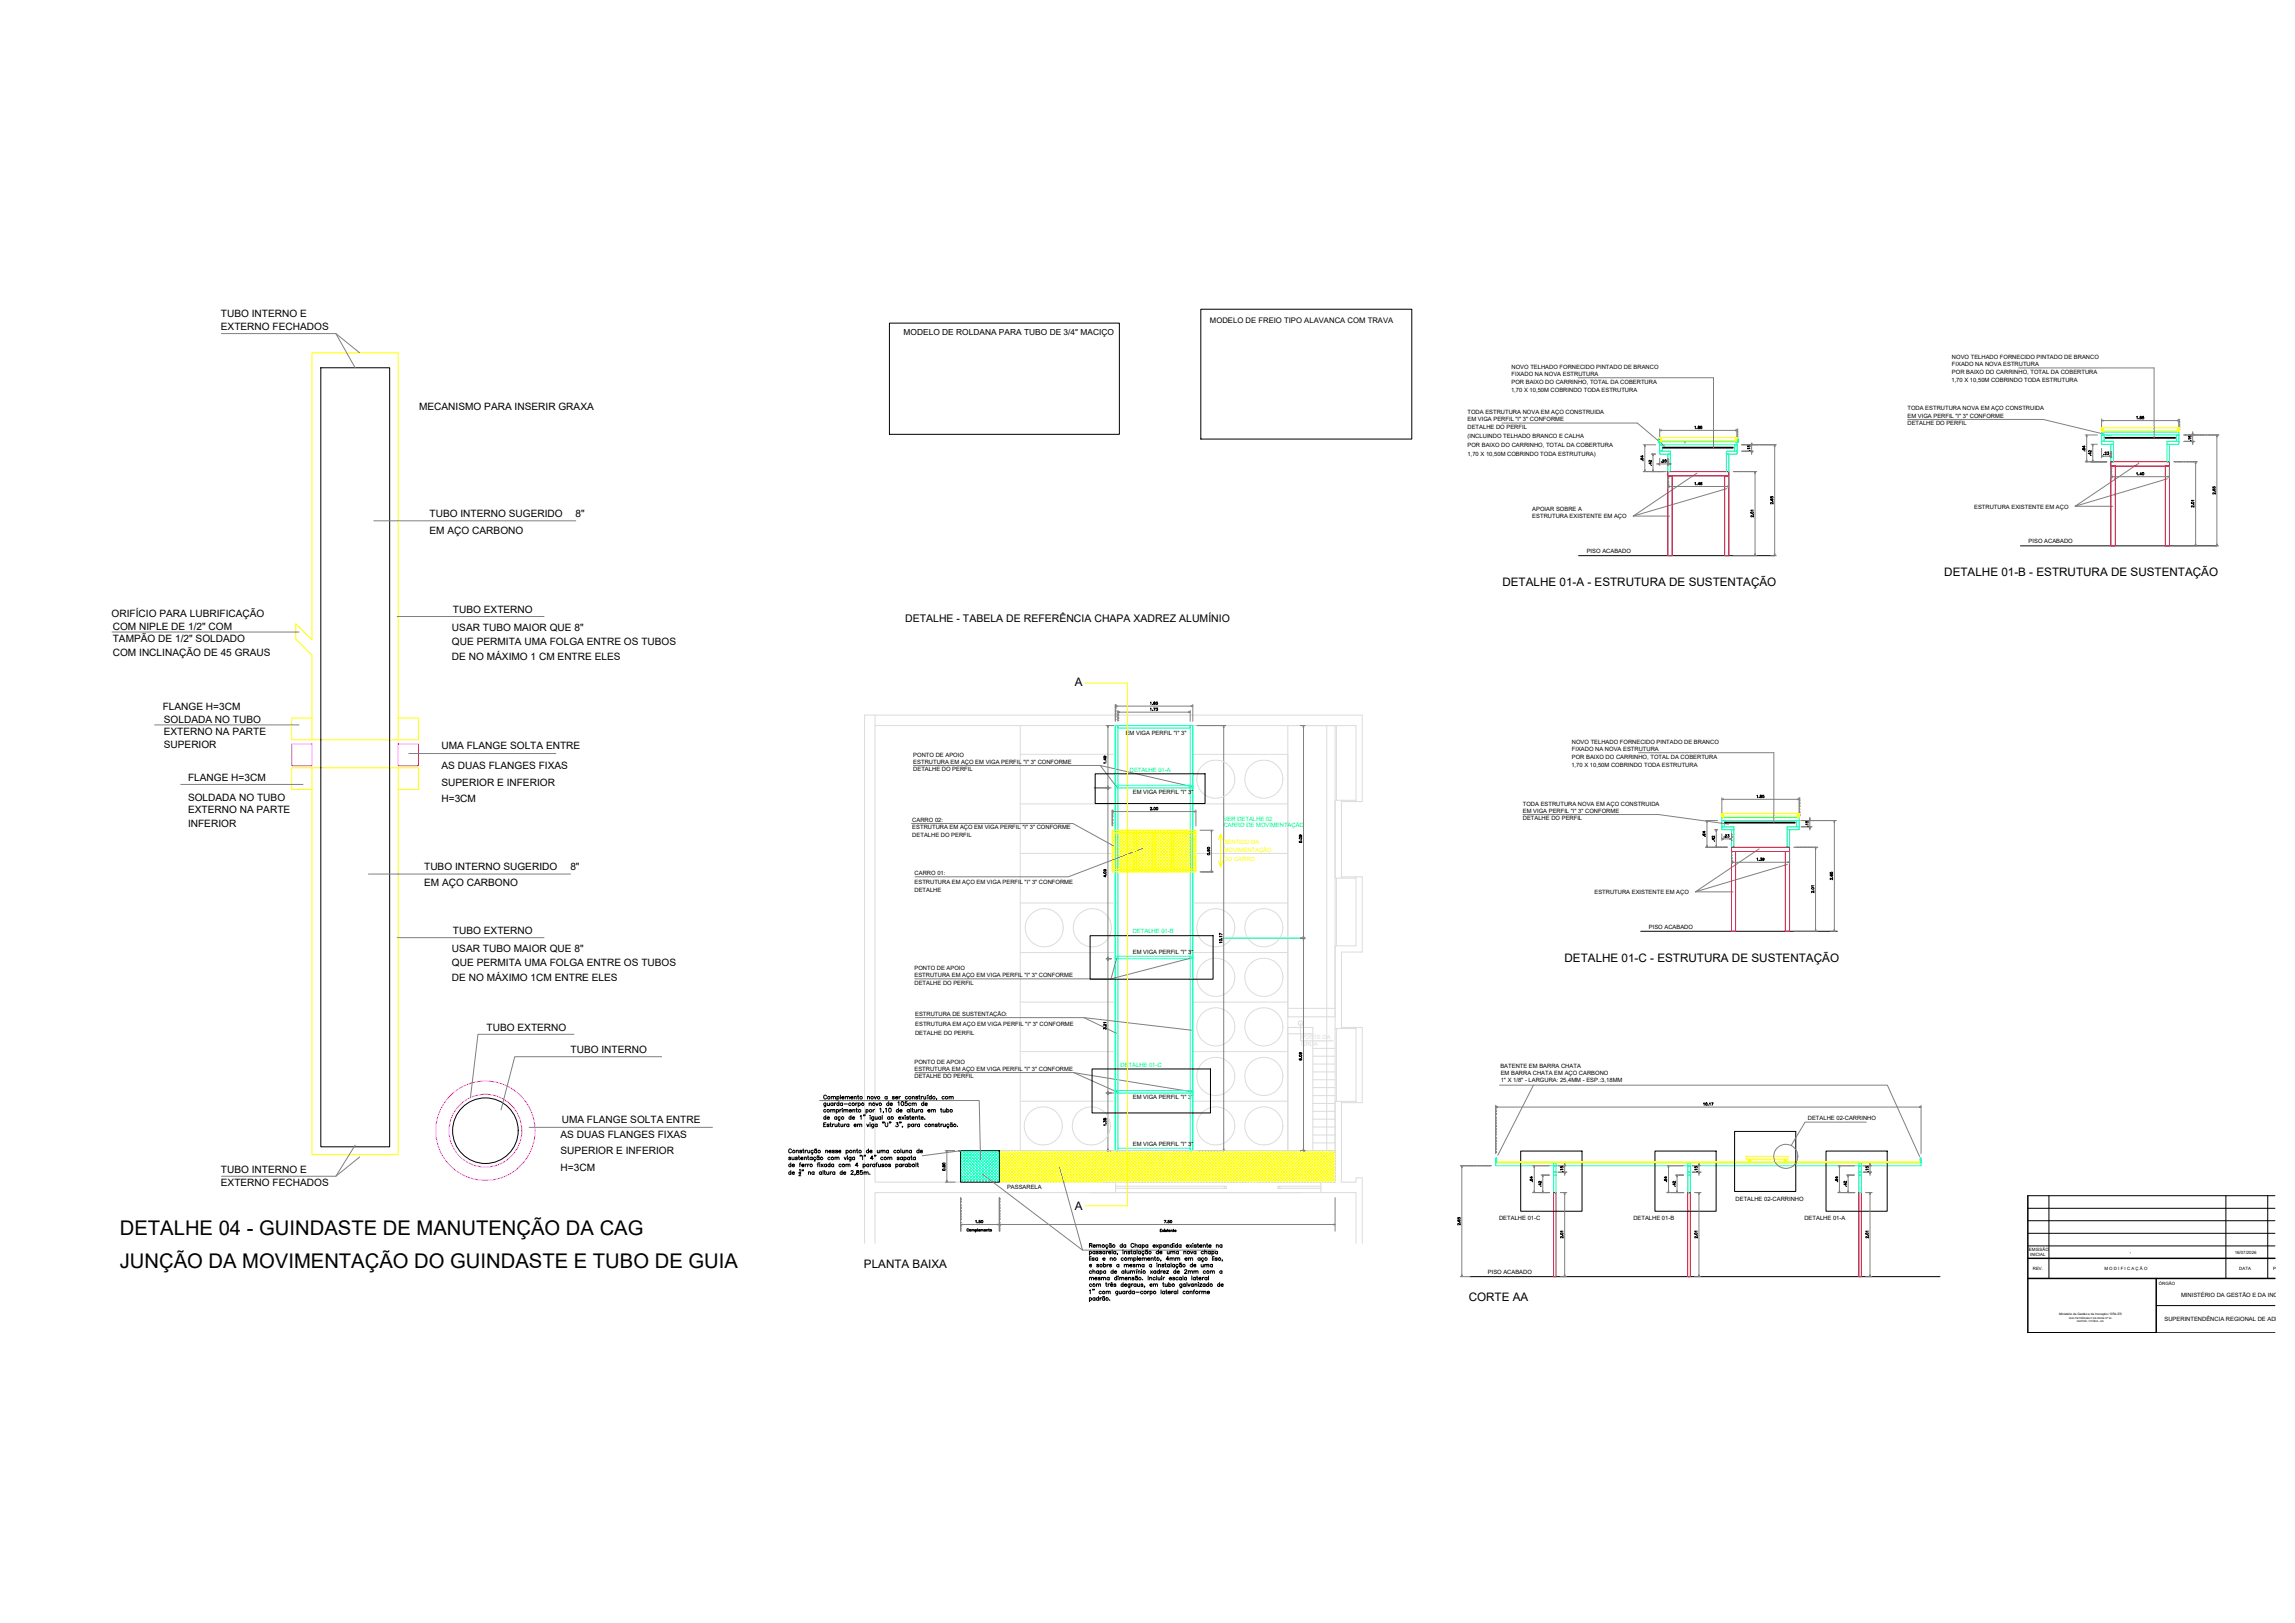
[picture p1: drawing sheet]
<svg xmlns="http://www.w3.org/2000/svg" width="594mm" height="420mm" viewBox="0 0 594 420" stroke-linecap="round" stroke-linejoin="round" font-family="sans-serif">
<defs><g id="words">
<g font-size="5.2">
<text x="31" y="319.7">DETALHE 04 - GUINDASTE DE MANUTENÇÃO DA CAG</text>
<text x="31" y="328.2">JUNÇÃO DA MOVIMENTAÇÃO DO GUINDASTE E TUBO DE GUIA</text>
</g>
<text font-size="3.1" fill="#808080" x="468.8" y="215.2" transform="rotate(-90 468.8 215.2)">.15</text>
<g font-size="3.1">
<text x="405.3" y="304.4" transform="rotate(-90 405.3 304.4)">.15</text>
<text x="484.4" y="304.4" transform="rotate(-90 484.4 304.4)">.15</text>
<text x="399.7" y="308.3" transform="rotate(-90 399.7 308.3)">.42</text>
</g>
<g font-size="3">
<text x="503.3" y="149.1">DETALHE 01-B - ESTRUTURA DE SUSTENTAÇÃO</text>
<text x="388.9" y="151.6">DETALHE 01-A - ESTRUTURA DE SUSTENTAÇÃO</text>
<text x="278.2" y="177.7">A</text>
<text x="405" y="248.9">DETALHE 01-C - ESTRUTURA DE SUSTENTAÇÃO</text>
<text x="278.2" y="313.1">A</text>
<text x="223.6" y="328.3">PLANTA BAIXA</text>
<text x="380.2" y="336.8">CORTE AA</text>
</g>
<text font-size="2.7" x="234.3" y="160.9">DETALHE - TABELA DE REFERÊNCIA CHAPA XADREZ ALUMÍNIO</text>
<g font-size="2.6">
<text x="57.2" y="82.1">TUBO INTERNO E</text>
<text x="57.2" y="85.6">EXTERNO FECHADOS</text>
<text x="108.5" y="106.1">MECANISMO PARA INSERIR GRAXA</text>
<text x="111.2" y="133.9">TUBO INTERNO SUGERIDO</text>
<text x="149" y="133.9">8&quot;</text>
<text x="111.2" y="138.3">EM AÇO CARBONO</text>
<text x="28.9" y="159.8">ORIFÍCIO PARA LUBRIFICAÇÃO</text>
<text x="117.2" y="158.7">TUBO EXTERNO</text>
<text x="29.2" y="163">COM NIPLE DE 1/2&quot; COM</text>
<text x="29.2" y="166.1">TAMPÃO DE 1/2&quot; SOLDADO</text>
<text x="117" y="163.2">USAR TUBO MAIOR QUE 8&quot;</text>
<text x="117" y="166.9">QUE PERMITA UMA FOLGA ENTRE OS TUBOS</text>
<text x="29.2" y="169.8">COM INCLINAÇÃO DE 45 GRAUS</text>
<text x="117" y="170.8">DE NO MÁXIMO 1 CM ENTRE ELES</text>
<text x="42.1" y="183.9">FLANGE H=3CM</text>
<text x="42.4" y="187.1">SOLDADA NO TUBO</text>
<text x="42.4" y="190.2">EXTERNO NA PARTE</text>
<text x="42.4" y="193.7">SUPERIOR</text>
<text x="114.3" y="194">UMA FLANGE SOLTA ENTRE</text>
<text x="48.7" y="202.1">FLANGE H=3CM</text>
<text x="114.3" y="199.1">AS DUAS FLANGES FIXAS</text>
<text x="114.3" y="203.4">SUPERIOR E INFERIOR</text>
<text x="48.7" y="207.4">SOLDADA NO TUBO</text>
<text x="114.3" y="207.7">H=3CM</text>
<text x="48.7" y="210.4">EXTERNO NA PARTE</text>
<text x="48.7" y="214">INFERIOR</text>
<text x="109.8" y="225.3">TUBO INTERNO SUGERIDO</text>
<text x="147.6" y="225.3">8&quot;</text>
<text x="109.8" y="229.3">EM AÇO CARBONO</text>
<text x="117.2" y="241.8">TUBO EXTERNO</text>
<text x="117" y="246.4">USAR TUBO MAIOR QUE 8&quot;</text>
<text x="117" y="250.1">QUE PERMITA UMA FOLGA ENTRE OS TUBOS</text>
<text x="117" y="254">DE NO MÁXIMO 1CM ENTRE ELES</text>
<text x="126" y="266.8">TUBO EXTERNO</text>
<text x="147.7" y="272.6">TUBO INTERNO</text>
<text x="145.4" y="290.7">UMA FLANGE SOLTA ENTRE</text>
<text x="145.1" y="294.5">AS DUAS FLANGES FIXAS</text>
<text x="145.1" y="298.8">SUPERIOR E INFERIOR</text>
<text x="57.2" y="303.7">TUBO INTERNO E</text>
<text x="145.1" y="303.1">H=3CM</text>
<text x="57.2" y="307.1">EXTERNO FECHADOS</text>
</g>
<text font-size="2.1" x="233.9" y="86.8">MODELO DE ROLDANA PARA TUBO DE 3/4&quot; MACIÇO</text>
<text font-size="2" x="313.2" y="83.7">MODELO DE FREIO TIPO ALAVANCA COM TRAVA</text>
<g font-size="1.5">
<text x="391.3" y="95.5">NOVO TELHADO FORNECIDO PINTADO DE BRANCO</text>
<text x="505.3" y="94.8">FIXADO NA NOVA ESTRUTURA</text>
<text x="505.3" y="93">NOVO TELHADO FORNECIDO PINTADO DE BRANCO</text>
<text x="391.1" y="101.4">1,70 X 10,50M COBRINDO TODA ESTRUTURA</text>
<text x="391.3" y="97.4">FIXADO NA NOVA ESTRUTURA</text>
<text x="391.3" y="99.3">POR BAIXO DO CARRINHO, TOTAL DA COBERTURA</text>
<text x="505.1" y="98.8">1,70 X 10,50M COBRINDO TODA ESTRUTURA</text>
<text x="505.3" y="96.8">POR BAIXO DO CARRINHO, TOTAL DA COBERTURA</text>
<text x="379.9" y="107.2">TODA ESTRUTURA NOVA EM AÇO CONSTRUIDA</text>
<text x="493.8" y="106.3">TODA ESTRUTURA NOVA EM AÇO CONSTRUIDA</text>
<text x="379.9" y="109.1">EM VIGA PERFIL &quot;I&quot; 3&quot; CONFORME</text>
<text x="379.9" y="111">DETALHE DO PERFIL</text>
<text x="379.9" y="113.5">(INCLUINDO TELHADO BRANCO E CALHA</text>
<text x="493.8" y="108.1">EM VIGA PERFIL &quot;I&quot; 3&quot; CONFORME</text>
<text x="493.8" y="110.1">DETALHE DO PERFIL</text>
<text x="379.9" y="115.8">POR BAIXO DO CARRINHO, TOTAL DA COBERTURA</text>
<text x="379.9" y="118.1">1,70 X 10,50M COBRINDO TODA ESTRUTURA)</text>
<text x="511" y="131.7">ESTRUTURA EXISTENTE EM AÇO</text>
<text x="396.6" y="134.2">ESTRUTURA EXISTENTE EM AÇO</text>
<text x="396.6" y="132.2">APOIAR SOBRE A</text>
<text x="410.7" y="143.2">PISO ACABADO</text>
<text x="525.1" y="140.7">PISO ACABADO</text>
<text x="291.4" y="190.3">EM VIGA PERFIL &quot;I&quot; 3&quot;</text>
<text x="236.4" y="197.7">ESTRUTURA EM AÇO EM VIGA PERFIL &quot;I&quot; 3&quot; CONFORME</text>
<text x="236.4" y="195.9">PONTO DE APOIO</text>
<text x="406.9" y="194.4">FIXADO NA NOVA ESTRUTURA</text>
<text x="406.9" y="196.4">POR BAIXO DO CARRINHO, TOTAL DA COBERTURA</text>
<text x="406.9" y="192.6">NOVO TELHADO FORNECIDO PINTADO DE BRANCO</text>
<text x="236.4" y="199.6">DETALHE DO PERFIL</text>
<text x="406.8" y="198.5">1,70 X 10,50M COBRINDO TODA ESTRUTURA</text>
<text x="293.2" y="205.6">EM VIGA PERFIL &quot;I&quot; 3&quot;</text>
<text x="394.2" y="208.6">TODA ESTRUTURA NOVA EM AÇO CONSTRUIDA</text>
<text x="236.2" y="214.7">ESTRUTURA EM AÇO EM VIGA PERFIL &quot;I&quot; 3&quot; CONFORME</text>
<text x="236.2" y="212.7">CARRO 02:</text>
<text x="394.2" y="210.4">EM VIGA PERFIL &quot;I&quot; 3&quot; CONFORME</text>
<text x="394.2" y="212.4">DETALHE DO PERFIL</text>
<text x="236.2" y="216.8">DETALHE DO PERFIL</text>
<text x="236.8" y="226.4">CARRO 01:</text>
<text x="236.7" y="230.9">DETALHE</text>
<text x="236.8" y="228.8">ESTRUTURA EM AÇO EM VIGA PERFIL &quot;I&quot; 3&quot; CONFORME</text>
<text x="412.7" y="231.5">ESTRUTURA EXISTENTE EM AÇO</text>
<text x="426.8" y="240.5">PISO ACABADO</text>
<text x="236.7" y="251.2">PONTO DE APOIO</text>
<text x="293.2" y="247.1">EM VIGA PERFIL &quot;I&quot; 3&quot;</text>
<text x="236.7" y="252.9">ESTRUTURA EM AÇO EM VIGA PERFIL &quot;I&quot; 3&quot; CONFORME</text>
<text x="236.7" y="254.9">DETALHE DO PERFIL</text>
<text x="236.9" y="263.1">ESTRUTURA DE SUSTENTAÇÃO:</text>
<text x="236.9" y="267.9">DETALHE DO PERFIL</text>
<text x="236.9" y="265.5">ESTRUTURA EM AÇO EM VIGA PERFIL &quot;I&quot; 3&quot; CONFORME</text>
<text x="236.7" y="275.4">PONTO DE APOIO</text>
<text x="236.7" y="277.2">ESTRUTURA EM AÇO EM VIGA PERFIL &quot;I&quot; 3&quot; CONFORME</text>
<text x="236.7" y="279.2">DETALHE DO PERFIL</text>
<text x="388.4" y="276.4">BATENTE EM BARRA CHATA</text>
<text x="388.5" y="278.4">EM BARRA CHATA EM AÇO CARBONO</text>
<text x="388.5" y="280">1&quot; X 1/8&quot; - LARGURA: 25,4MM - ESP.:3,18MM</text>
<text x="293.2" y="284.4">EM VIGA PERFIL &quot;I&quot; 3&quot;</text>
<text x="468" y="289.9">DETALHE 02-CARRINHO</text>
<text x="293.2" y="296.6">EM VIGA PERFIL &quot;I&quot; 3&quot;</text>
<text x="260.7" y="307.8">PASSARELA</text>
<text x="449.3" y="310.9">DETALHE 02-CARRINHO</text>
<text x="388.1" y="315.9">DETALHE 01-C</text>
<text x="422.8" y="315.9">DETALHE 01-B</text>
<text x="467.1" y="315.9">DETALHE 01-A</text>
<text x="385.1" y="329.9">PISO ACABADO</text>
<text x="564.6" y="335.7">MINISTÉRIO DA GESTÃO E DA INOVAÇÃO</text>
<text x="560.3" y="342">SUPERINTENDÊNCIA REGIONAL DE ADMINISTR</text>
</g>
<g font-size="1.5" fill="#0f0">
<text x="292.5" y="199.9">DETALHE 01-A</text>
<text x="316.8" y="214.2">CARRO DE MOVIMENTAÇÃO</text>
<text x="316.8" y="212.4">VER DETALHE 02</text>
<text x="293.2" y="241.5">DETALHE 01-B</text>
<text x="290.1" y="276.3">DETALHE 01-C</text>
</g>
<g font-size="1.5" fill="#ff0">
<text x="316.8" y="220.7">MOVIMENTAÇÃO</text>
<text x="316.8" y="218.5">SENTIDO DA</text>
<text x="316.8" y="222.8">DO CARRO</text>
</g>
<g font-size="1.5" fill="#dcdcdc">
<text x="336.8" y="269.1">POSTE DA</text>
<text x="336.8" y="270.8">GRUA</text>
</g>
<g font-size="1.1">
<text x="525.2" y="323.9">EMISSÃO</text>
<text x="525.5" y="325.1">INICIAL</text>
<text x="526.2" y="328.8">REV.</text>
<text x="544.7" y="328.8">M O D I F I C A Ç Ã O</text>
<text x="551.3" y="324.7">-</text>
<text x="578.5" y="324.7">16/07/2026</text>
<text x="579.7" y="328.8">DATA</text>
<text x="588.5" y="328.8">PROJETISTA</text>
<text x="558.8" y="332.7">ÓRGÃO</text>
</g>
<text font-size=".8" x="533" y="340.5">Ministério da Gestão e da Inovação / SRA-ES</text>
<g font-size=".6">
<text x="535.6" y="341.5">RUA PIETRÂNGELO DE BIASE Nº 56</text>
<text x="537.6" y="342.3">CENTRO, VITÓRIA - ES</text>
</g>
</g></defs>
<!-- layer: 01 -->
<g fill="none" stroke="#ff0" stroke-width=".26">
<path d="M429.5 113.3h20.3v.7h-20.3zM429.6 113.8l.2 .1zM429.8 113.5h.1M429.8 113.5h.2M429.8 114.2h.2M429.8 113.5v.8zM430 113.5v.8M430 113.5h.1M430 114.3h.1M430.1 113.8v.1zM449.2 113.8l.1 .1zM449.3 113.5v.7z"/>
<path d="M449.3 113.5h.2M449.3 114.2h.2M449.5 113.5l.1 .7zM449.6 113.8l.1 .1zM543.9 110.7h20.3v.8h-20.3zM544 111.3l.1 .1zM544.1 111h.1M544.1 111v.7zM544.2 110.9h.2M544.2 111.7h.2M544.4 111v.7M544.4 111h.1"/>
<path d="M544.4 111.7h.1M544.4 111.3l.1 .1zM563.5 111.3l.2 .1zM563.7 111h.1M563.7 111v.7zM563.7 110.9h.2M563.7 111.7h.2M563.9 111h.1M563.9 111.7h.1M563.9 111.3l.1 .1zM563.9 111v.7M280.9 176.8h11v135.4h-11"/>
<path d="M80.8 198.8v100.1h22.3v-100.1M80.8 191.5v-21.9l-4.2-4.2v-3.9l4.2 4.2v-74.3h22.3v100.1M80.8 185.9h-5.3v5.6h32.8v-5.6h-5.2M80.8 204.4h-5.3v-5.6h32.8v5.6h-5.2M287.9 214.9h21.7v10.8h-21.7zM287.9 219.5l.7 .6M287.9 217.9l.7 .7M287.9 217.2l.7 .6M287.9 216.4l.7 .6M287.9 214.9l.7 .7M288.6 215.6h20.3v9.5h-20.3zM288.6 215.7l-.7 .7"/>
<path d="M288.6 216.5l-.7 .6M288.6 217.3l-.7 .6M288.6 218l-.7 .7 .7 .7M288.6 218.8l-.7 .6M288.6 219.5l-.7 .7 .7 .7M288.6 214.9l-.7 .7 .7 .7M288.7 219.5l6.3 6.2M288.7 218.7l7 7M288.7 218l7.8 7.7M288.7 217.2l8.6 8.5M288.7 216.5l9.3 9.2M288.7 215.7l10.1 10"/>
<path d="M288.7 214.9h.1M288.7 214.9l.7 .7M289.4 215.6h.1M289.4 215.6l10.1 10.1M289.4 214.9l-.7 .7M289.5 214.9l10.8 10.8M290.1 214.9l-1.4 1.4M290.3 214.9l10.8 10.8M290.9 214.9l-2.2 2.2M291 214.9l10.8 10.8M291.7 214.9l-3 2.9M291.8 214.9l10.8 10.8"/>
<path d="M292.4 214.9l-3.7 3.7M292.6 214.9l10.7 10.8M293.2 214.9l-4.5 4.5M293.3 214.9l10.9 10.8M293.6 215.6v9.5M293.9 214.9l-5.2 5.3M294.1 214.9l10.8 10.8M294.2 215.6v9.5M294.7 214.9l-6 6M294.8 214.9l10.9 10.8M295.5 214.9l-6.8 6.8M295.6 214.9l10.8 10.8"/>
<path d="M296.2 214.9l-7.5 7.6M296.4 214.9l10.8 10.8M297 214.9l-8.3 8.3M297.1 214.9l10.9 10.8M297.8 214.9l-9.1 9.1M297.9 214.9l10.8 10.8M298.4 215.6v9.5M298.6 214.9l-9.9 9.8M298.6 214.9l10.2 10.1M299.1 215.6v9.5M299.3 214.9l-10.8 10.8M299.4 214.9l9.4 9.3"/>
<path d="M300.1 214.9l-10.9 10.8M300.2 214.9l8.6 8.6M300.8 214.9l-10.8 10.8M301 214.9l7.8 7.8M301.6 214.9l-10.8 10.8M301.7 214.9l7.1 7.1M302.4 214.9l-10.9 10.8M302.5 214.9l6.3 6.3M303.1 214.9l-10.8 10.8M303.3 215.6h.1M303.3 215.6l-10.2 10.1M303.3 214.9l.6 .7"/>
<path d="M303.3 215.6v9.5M303.9 215.6l5.7 5.6M303.9 214.9l-.6 .7M303.9 215.6v9.5M304 214.9l5.6 5.6M304.7 214.9l-10.8 10.8M304.8 214.9l4.8 4.8M305.4 214.9l-10.8 10.8M305.5 214.9l4.1 4M306.2 214.9l-10.8 10.8M306.3 214.9l3.3 3.2M307 214.9l-10.9 10.8"/>
<path d="M307.1 214.9l2.5 2.5M307.7 214.9l-10.8 10.8M307.8 214.9l1.1 1.1M308.5 214.9l-10.8 10.8M308.6 214.9l1 1M308.9 216l-9.7 9.7M308.9 216l.7 .6M309.3 214.9l-10.2 10.2M309.4 214.9l.2 .2M309.6 216.2l-9.6 9.5M309.6 216.9l-8.9 8.8M309.6 217.7l-8.1 8"/>
<path d="M309.6 218.4l-7.3 7.3M309.6 219.2l-6.5 6.5M309.6 220l-5.8 5.7M309.6 215.4l-.7 .6M315.4 217.3l.6-1.4v8.5M316 215.9l.5 1.4M445.6 210.6h20.3v.7h-20.3zM445.7 211l.1 .2zM445.8 210.7h.1M445.8 210.7v.8zM445.9 210.7h.2M445.9 211.5h.2"/>
<path d="M446.1 210.7v.8M446.1 210.7h.1M446.1 211.5h.1M446.1 211l.1 .2zM465.2 211l.1 .2zM287.9 225.6l.2 .1M287.9 223.3l.7 .6M287.9 222.5l.7 .7M287.9 221.8l.7 .6M288.6 224.2l-.7 .6 .9 .9M288.6 222.4h.1M288.6 220.3l-.7 .7 .7 .7"/>
<path d="M288.6 221.1l-.7 .6M288.6 221.8l-.7 .7M288.6 222.6l-.7 .7M288.6 223.4l-.7 .6 .7 .7M288.6 224.9l-.7 .7M288.7 224.9l.9 .8M288.7 224.1l1.7 1.6M288.7 222.6l3.2 3.1M288.7 221.8l3.9 3.9M288.7 221.1l4.7 4.6M288.7 220.3l5.5 5.4M288.7 223.4l2.4 2.3"/>
<path d="M291.9 225.7h.1M299.1 225.1l-.7 .6M308.8 222.3l-3.5 3.4M308.8 223.1l-2.7 2.6M308.8 223.9l-1.9 1.8M308.8 224.6l-1.2 1.1M308.8 221.6l-4.2 4.1M308.8 225.1l.7 .6M308.9 223.6l.7 .7M308.9 222.9l.7 .6M308.9 222.1l.7 .7M308.9 221.3l.7 .7"/>
<path d="M309.6 224.6l-1.2 1.1M309.6 220.8l-.7 .6M309.6 221.5l-.7 .7M309.6 222.3l-.7 .6M309.6 223.1l-.7 .6M309.6 223.8l-.7 .7 .7 .5M309.6 225.3l-.5 .4M315.4 223l.6 1.4 .5-1.4M258.7 299.3l6.6 6.7M258.7 298.6l7.4 7.4M258.8 297.9l8.1 8.1M259.1 297.9l-.4 .4"/>
<path d="M259.5 297.9l8.1 8.1M259.8 297.9l-1.1 1.1M260.3 297.9l8.1 8.1M260.6 297.9l-1.9 1.9M261.1 297.9l8.1 8.1M261.4 297.9l-2.7 2.7M261.8 297.9l8.1 8.1M262.1 297.9l-3.4 3.4M262.6 297.9l8.1 8.1M262.9 297.9l-4.2 4.2M263.3 297.9l8.2 8.1M263.7 297.9l-5 5"/>
<path d="M264.1 297.9l8.1 8.1M264.4 297.9l-5.7 5.8M264.9 297.9l8.1 8.1M265.2 297.9l-6.5 6.5M265.6 297.9l8.2 8.1M266 297.9l-7.3 7.3M266.4 297.9l8.1 8.1M266.7 297.9l-8 8M267.2 297.9l8.1 8.1M267.5 297.9l-8.1 8.1M268 297.9l8 8.1M268.3 297.9l-8.2 8.1"/>
<path d="M268.7 297.9l8.1 8.1M269 297.9l-8.1 8.1M269.5 297.9l8.1 8.1M269.8 297.9l-8.2 8.1M270.2 297.9l8.2 8.1M270.5 297.9l-8 8.1M271 297.9l8.1 8.1M271.3 297.9l-8.1 8.1M271.8 297.9l8.1 8.1M272.1 297.9l-8.1 8.1M272.5 297.9l8.2 8.1M272.9 297.9l-8.2 8.1"/>
<path d="M273.3 297.9l8.1 8.1M273.6 297.9l-8.1 8.1M274.1 297.9l8.1 8.1M274.4 297.9l-8.1 8.1M274.8 297.9l8.1 8.1M275.2 297.9l-8.2 8.1M275.6 297.9l8.1 8.1M275.9 297.9l-8.1 8.1M276.3 297.9l8.2 8.1M276.7 297.9l-8.2 8.1M277.1 297.9l8.1 8.1M277.4 297.9l-8.1 8.1"/>
<path d="M277.9 297.9l8.1 8.1M278.2 297.9l-8.1 8.1M278.7 297.9l8.1 8.1M279 297.9l-8.2 8.1M279.4 297.9l8.2 8.1M279.7 297.9l-8.1 8.1M280.2 297.9l8.1 8.1M280.5 297.9l-8.1 8.1M281 297.9l8.1 8.1M281.2 297.9l-8 8.1M281.7 297.9l8.1 8.1M282.1 297.9l-8.2 8.1"/>
<path d="M282.5 297.9l8.1 8.1M282.8 297.9l-8.1 8.1M283.2 297.9l8.2 8.1M283.6 297.9l-8.2 8.1M284 297.9l8.1 8.1M284.3 297.9l-8.1 8.1M284.8 297.9l8.1 8.1M285.1 297.9l-8.1 8.1M285.5 297.9l8.2 8.1M285.9 297.9l-8.2 8.1M286.3 297.9l8.1 8.1M286.6 297.9l-8.1 8.1"/>
<path d="M287.1 297.9l8.1 8.1M287.4 297.9l-8.1 8.1M287.9 297.9l8 8.1M288.1 297.9l-8.1 8.1M288.6 297.9l8.1 8.1M288.9 297.9l-8.1 8.1M289.4 297.9l8.1 8.1M289.7 297.9l-8.1 8.1M290.1 297.9l8.2 8.1M290.4 297.9l-8.1 8.1M290.9 297.9l8.1 8.1M291.2 297.9l-8.1 8.1"/>
<path d="M291.7 297.9l8.1 8.1M292 297.9l-8.1 8.1M292.4 297.9l8.2 8.1M292.8 297.9l-8.2 8.1M293.2 297.9l8.1 8.1M293.5 297.9l-8.1 8.1M293.9 297.9l8.2 8.1M294.3 297.9l-8.1 8.1M294.7 297.9l8.1 8.1M295 297.9l-8.1 8.1M295.5 297.9l8.1 8.1M295.8 297.9l-8.1 8.1"/>
<path d="M296.3 297.9l8.1 8.1M296.6 297.9l-8.2 8.1M297 297.9l8.1 8.1M297.3 297.9l-8.1 8.1M297.8 297.9l8.1 8.1M298.1 297.9l-8.1 8.1M298.6 297.9l8.1 8.1M298.9 297.9l-8.1 8.1M299.3 297.9l8.2 8.1M299.6 297.9l-8.1 8.1M300.1 297.9l8.1 8.1M300.4 297.9l-8.1 8.1"/>
<path d="M300.8 297.9l8.2 8.1M301.2 297.9l-8.1 8.1M301.6 297.9l8.1 8.1M301.9 297.9l-8.1 8.1M302.4 297.9l8.1 8.1M302.7 297.9l-8.1 8.1M303.1 297.9l8.2 8.1M303.5 297.9l-8.2 8.1M303.9 297.9l8.1 8.1M304.2 297.9l-8.1 8.1M304.7 297.9l8.1 8.1M305 297.9l-8.1 8.1"/>
<path d="M305.5 297.9l8 8.1M305.8 297.9l-8.2 8.1M306.2 297.9l8.1 8.1M306.5 297.9l-8.1 8.1M307 297.9l8.1 8.1M307.3 297.9l-8.1 8.1M307.7 297.9l8.2 8.1M308 297.9l-8 8.1M308.5 297.9l8.1 8.1M308.8 297.9l-8.1 8.1M309.3 297.9l8.1 8.1M309.6 297.9l-8.1 8.1"/>
<path d="M310 297.9l8.2 8.1M310.4 297.9l-8.2 8.1M310.8 297.9l8.1 8.1M311.1 297.9l-8.1 8.1M311.6 297.9l8.1 8.1M311.9 297.9l-8.1 8.1M312.3 297.9l8.1 8.1M312.7 297.9l-8.2 8.1M313.1 297.9l8.1 8.1M313.4 297.9l-8.1 8.1M313.8 297.9l8.2 8.1M314.2 297.9l-8.1 8.1"/>
<path d="M314.6 297.9l8.1 8.1M314.9 297.9l-8.1 8.1M315.4 297.9l8.1 8.1M315.7 297.9l-8.1 8.1M316.2 297.9l8.1 8.1M316.5 297.9l-8.2 8.1M316.9 297.9l8.2 8.1M317.2 297.9l-8.1 8.1M317.7 297.9l8.1 8.1M318 297.9l-8.1 8.1M318.5 297.9l8.1 8.1M318.8 297.9l-8.1 8.1"/>
<path d="M319.2 297.9l8.1 8.1M319.6 297.9l-8.2 8.1M320 297.9l8.1 8.1M320.3 297.9l-8.1 8.1M320.7 297.9l8.2 8.1M321.1 297.9l-8.1 8.1M321.5 297.9l8.1 8.1M321.8 297.9l-8.1 8.1M322.3 297.9l8.1 8.1M322.6 297.9l-8.1 8.1M323 297.9l8.2 8.1M323.4 297.9l-8.2 8.1"/>
<path d="M323.8 297.9l8.1 8.1M324.1 297.9l-8.1 8.1M324.6 297.9l8.1 8.1M324.9 297.9l-8.1 8.1M325.4 297.9l8 8.1M325.7 297.9l-8.2 8.1M326.1 297.9l8.1 8.1M326.4 297.9l-8.1 8.1M326.9 297.9l8.1 8.1M327.2 297.9l-8.1 8.1M327.6 297.9l8.2 8.1M327.9 297.9l-8 8.1"/>
<path d="M328.4 297.9l8.1 8.1M328.7 297.9l-8.1 8.1M329.2 297.9l8.1 8.1M329.5 297.9l-8.1 8.1M329.9 297.9l8.2 8.1M330.3 297.9l-8.2 8.1M330.7 297.9l8.1 8.1M331 297.9l-8.1 8.1M331.5 297.9l8.1 8.1M331.8 297.9l-8.1 8.1M332.2 297.9l8.1 8.1M332.6 297.9l-8.2 8.1"/>
<path d="M333 297.9l8.1 8.1M333.3 297.9l-8.1 8.1M333.8 297.9l8.1 8.1M334.1 297.9l-8.1 8.1M334.5 297.9l8.1 8.1M334.8 297.9l-8.1 8.1M335.3 297.9l8.1 8.1M335.6 297.9l-8.1 8.1M336.1 297.9l8.1 8.1M336.4 297.9l-8.1 8.1M336.8 297.9l8.2 8.1M337.1 297.9l-8.1 8.1"/>
<path d="M337.6 297.9l8 8M337.9 297.9l-8.1 8.1M338.4 297.9l7.2 7.2M338.7 297.9l-8.1 8.1M339.1 297.9l6.5 6.5M339.5 297.9l-8.2 8.1M339.9 297.9l5.7 5.7M340.2 297.9l-8.1 8.1M340.6 297.9l5 5M341 297.9l-8.1 8.1M341.4 297.9l4.2 4.2M341.7 297.9l-8.1 8.1"/>
<path d="M342.2 297.9l3.4 3.4M342.5 297.9l-8.1 8.1M343 297.9l2.6 2.7M343.3 297.9l-8.2 8.1M343.7 297.9l1.9 1.9M344 297.9l-8.1 8.1M344.5 297.9l1.1 1.1M344.8 297.9l-8.1 8.1M345.3 297.9l.3 .3M345.6 297.9l-8.1 8.1M345.6 298.6l-7.4 7.4M345.6 299.4l-6.6 6.6"/>
<path d="M452 299.3h10.8v.8h-10.8zM258.7 305.5l.5 .5M258.7 304.7l1.3 1.3M258.7 304l2.1 2M258.7 303.2l2.8 2.8M258.7 302.4l3.6 3.6M258.7 301.7l4.3 4.3M258.7 300.9l5.1 5.1M258.7 300.1l5.9 5.9M345.6 300.1l-5.8 5.9M345.6 300.9l-5.1 5.1M345.6 301.7l-4.3 4.3"/>
<path d="M345.6 302.4l-3.6 3.6M345.6 303.2l-2.8 2.8M345.6 304l-2 2M345.6 304.8l-1.3 1.2M345.6 305.5l-.5 .5M387.5 300.8h109.5v.2h-109.5z"/>
<circle cx="429.9" cy="114.3" r=".11"/>
<circle cx="449.4" cy="114.3" r=".11"/>
<circle cx="544.3" cy="111.7" r=".11"/>
<circle cx="563.8" cy="111.7" r=".11"/>
<circle cx="446" cy="211.5" r=".11"/>
<circle cx="452.9" cy="300.4" r=".32"/>
<circle cx="452.9" cy="300.4" r=".11"/>
<circle cx="462" cy="300.4" r=".32"/>
<circle cx="462" cy="300.4" r=".11"/>
</g>
<g fill="none" stroke="#f0f" stroke-width=".26">
<path d="M75.5 192.6h5.3v5.6h-5.3zM103.1 192.6h5.2v5.6h-5.2z"/>
<circle cx="125.7" cy="292.7" r="12.8"/>
<circle cx="125.7" cy="292.7" r="9.4"/>
</g>
<g fill="none" stroke="#000" stroke-width=".26">
<path d="M83 95.2h17.9v201.7h-17.9zM230.2 83.7h59.6v28.7h-59.6zM310.8 80.1h54.6v33.6h-54.6zM283.5 200.3h28.4v7.7h-28.4zM282.2 242.2h31.8v11.3h-31.8zM282.7 276.7h30.6v11.4h-30.6zM393.6 298h15.9v15.6h-15.9zM428.4 298h15.8v15.6h-15.8zM449 292.9h15.8v15.5h-15.8zM472.7 298h15.8v15.6h-15.8zM380.5 330.5h121.7"/>
<circle cx="125.7" cy="292.7" r="8.5"/>
</g>
<!-- layer: 0.1 -->
<g fill="none" stroke="#808080" stroke-width=".26">
<path d="M57.3 86.4h29.6l6.2 5M86.9 86.4l5 8.8M408.5 97.8h35.1v18.1M522.5 95.3h35.1v18M388.8 109.5h35l7.1 5.9M425.4 115.1h3.2M425.7 115.6l.1-.5 .1 .5M425.8 115.1v7M427.5 117.6h.1M427.6 117.6h.1M427.6 117.6h.2M427.8 118l.1-.4 .1 .4"/>
<path d="M427.8 117.6h.1M428.3 117.6h-.4v4.5M428.3 117.6h.1M428.4 117.6h.2M429.2 120l.4 .1-.4 .1M429.6 111v3.1M429.6 118.6v1.9M429.6 111.4h20.1M430.1 111.3l-.5 .1 .5 .1M431.7 118.6v.3M431.7 118.9h.1M431.7 119.4h.1"/>
<path d="M431.7 119.6h.1M431.7 119v.3M431.7 119.4v.2M431.7 119.7v.6M432.2 120l-.5 .1h.9M436.1 114.3v.4M449.2 111.3l.5 .1-.5 .1M449.7 113.8v.3M449.7 113.8h.1M449.7 113.3h.1M449.7 113.1v.2M449.7 113.1h.1"/>
<path d="M449.7 112.6h.1M449.7 112.4v.2M449.7 112.4h.1M449.7 111.9h.1M449.7 111.6h.1M449.7 111.2h.1M449.7 111v.1M449.7 111.2v.4M449.7 111.7v.1M449.7 111.9v.4M449.7 112.6v.4M449.7 113.4v.3"/>
<path d="M450.8 116.8h.2M450.8 115.1h.2M451 115.1h.1M451 116.8h.1M451 115.1h.2M451.1 116.8h.4M451.3 115.1h.1M451.3 115.1h.4M451.5 116.8h.1M451.6 116.8h.1M451.7 115.1h.1M451.8 116.8h.1"/>
<path d="M451.8 115.1h.1M451.8 116.8h.4M452 115.1h.1M452 115.1h.4M452.2 116.8h.1M452.3 116.8h.1M452.4 115.1h.1M452.5 116.8h.1M452.5 115.1h.2M452.5 116.8h.7M452.6 115.1h1.3M452.7 115.1h.1"/>
<path d="M453.2 115.1h.1M453.2 116.8h.1M453.2 115.1h.2M453.2 116.8h.2M453.3 114.7l.1 .4 .1-.4M453.4 115.1l-.1 2.1M453.4 115.1h.1M453.4 114.7v.4M453.5 116.8h.1M453.5 116.8h.4M453.5 117.2l-.1-.4v.8M453.9 115.1h.1"/>
<path d="M453.9 115.1h.2M454.1 115.1h.1M454.2 115.1h.4M454.6 115.1h.1M454.6 115.1h.2M454.9 115.1h.1M454.9 115.1h.6M455.6 115.1h.1M455.6 115.1h.2M455.8 115.1h.1M455.9 115.1h.4M456.3 115.1h.1"/>
<path d="M456.3 115.1h.2M456.6 115.1h.1M456.6 115.1h.4M457 115.1h.1M457.1 115.1h.1M457.3 115.1h.1M457.3 115.1h.4M457.7 115.1h.1M457.8 115.1h.1M458 115.1h.1M458 115.1h.4M458.5 115.1h.1"/>
<path d="M458.5 115.1h.2M458.7 115.1h.1M458.8 115.1h.3M459.2 115.1h.1M459.2 115.1h.2M459.3 115.6l.1-.5 .1 .5M459.4 115.1v28.7M459.4 115.1h.1M459.5 115.1h.3M493.8 108.6h35.1l17.5 4.2M539.7 119.5h.3M539.7 112.6h3.2"/>
<path d="M540 119.1l.2 .4 .1-.4M540 113.1l.2-.5 .1 .5M540.1 119.5h.1M540.1 119.5h.2M540.2 112.6v6.9M540.3 119.5h.1M540.4 119.5h.6M541 119.5h.1M541.1 119.5h4.3M541.3 119.5h.1M541.3 115h1.6M541.5 119.5h.1"/>
<path d="M541.6 119.1l.1 .4 .2-.4M541.6 115.4l.1-.4 .2 .4M541.7 119.5h.1M541.7 115v4.5M541.8 119.5h.1M541.8 119.5h.2M542 119.5h.1M542.2 119.5h.1M542.2 119.5h.2M542.4 119.5h.1M542.5 119.5h.1M542.5 119.5h.2"/>
<path d="M542.7 119.5h.1M542.9 119.5h.1M543 119.5h.1M543.2 119.5h.1M543.2 119.5h.2M543.5 119.5h.1M543.6 119.5h.1M543.7 119.5h.1M543.9 119.5h.1M544 119.5h.1M544 108.5v3M544 116.1v2.4"/>
<path d="M544 108.9h20M544 118.1h2.4M544.2 119.5h.1M544.4 119.5h.1M544.4 119.5h.2M544.4 108.8l-.4 .1 .4 .1M544.4 118l-.4 .1 .4 .1M544.6 119.5h.1M544.9 119.5h.1M545.1 119.5h.1M546 118l.4 .1-.4 .1M546.4 116.8v.2"/>
<path d="M546.4 117h.1M546.4 117.5h.1M546.4 117.5v.2M546.4 117.7h.1M546.4 118.2h.1M546.4 118.2v.2M546.4 118.4h.1M546.4 117.1v.3M546.4 117.8v.4M546.4 118.5h.1M553.7 119.9l-16.5 11.2 23.8-7.1M562.7 119.5h.1"/>
<path d="M562.9 119.5h.1M562.9 119.5h.2M563.1 119.5h.1M563.2 119.5h.4M563.6 108.8l.4 .1-.4 .1M563.6 119.5h.1M563.7 119.5h.1M563.9 119.5h.1M563.9 119.5h.4M564 111.3v.2M564 111.3h.1M564 110.8h.1"/>
<path d="M564 110.6v.1M564 110.5h.1M564 110.1h.1M564 109.9v.1M564 109.8h.1M564 109.3h.1M564 109.1h.1M564 108.6h.1M564 108.5v.1M564 108.7v.4M564 109.1v.2M564 109.4v.4"/>
<path d="M564 110.1v.4M564 110.8v.4M564.3 119.5h.1M564.4 119.5h.1M564.6 119.5h.1M564.6 119.5h.7M565.2 112.6h.2M565.3 114.3h.1M565.3 119.5h.1M565.3 119.5h.7M565.5 114.3h.1M565.5 112.6h.1"/>
<path d="M565.5 114.3h.2M565.5 112.6h.2M565.7 114.3h.1M565.7 112.6h.1M565.8 112.6h.6M565.8 114.3h.4M566 119.5h.1M566.1 119.5h.1M566.2 114.3h.1M566.2 114.3h.2M566.3 119.5h.1M566.3 119.5h.4"/>
<path d="M566.4 114.3h.1M566.4 112.6h.1M566.5 112.6h1.5M566.5 114.3h.4M566.7 112.6h.1M566.7 119.5h.1M566.8 119.5h.2M566.9 114.3h.1M567 114.3h.1M567 119.5h.1M567 119.5h.4M567.2 114.3h.1"/>
<path d="M567.2 112.6h.1M567.2 112.6h.2M567.2 114.3h.4M567.4 112.6h.1M567.5 112.2l.1 .4 .1-.4M567.5 119.5h.1M567.5 119.5h.2M567.6 111.8l-.1 2.9M567.6 114.3h.1M567.7 114.3h.1M567.7 114.7l-.1-.4v.8M567.7 119.5h.1"/>
<path d="M567.8 119.5h.3M567.9 114.3h.1M567.9 112.6h.1M567.9 112.6h.2M568.1 112.6h.1M568.2 119.5h.1M568.2 112.6h.4M568.2 119.5h.2M568.2 120l.2-.5 .1 .5M568.4 119.5v21.8M568.4 119.5h.1M568.5 119.5h.3"/>
<path d="M568.6 112.6h.1M568.6 112.6h.2M568.9 112.6h.1M568.9 112.6h.4M569.3 112.6h.1M569.4 112.6h.1M569.6 112.6h.1M569.6 112.6h.4M570 112.6h.1M570.1 112.6h.2M570.3 112.6h.1M570.3 112.6h.7"/>
<path d="M571 112.6h.1M571.1 112.6h.6M571.7 112.6h.1M571.8 112.6h.2M572 112.6h.1M572 112.6h.4M572.5 112.6h.1M572.5 112.6h.2M572.7 112.6h.1M572.8 112.6h.3M573.2 112.6h.1M573.2 112.6h.2"/>
<path d="M573.4 112.6h.1M573.5 112.6h.4M573.8 113.1l.1-.5 .1 .5M573.9 112.6v28.7M573.9 112.6h.1M573.9 112.6h.2M574.2 112.6h.1M96.8 134.8h52.2M422.8 133.6h9.4M425.4 122.1h.1M425.5 122.1h.6M425.7 121.7l.1 .4 .1-.4"/>
<path d="M426.2 122.1h.1M426.2 122.1h.2M426.4 122.1h.1M426.5 122.1h.3M426.9 122.1h.1M426.9 122.1h.2M427.1 122.1h.1M427.2 122.1h4.1M427.6 122.1h.1M427.6 122.1h.2M427.8 121.7l.1 .4 .1-.4M427.8 122.1h.1"/>
<path d="M428.3 122.1h.1M428.4 122.1h.1M428.6 122.1h.1M428.8 120.1l3.4 .1M429 122.1h.1M429.1 122.1h.1M429.3 122.1h.1M429.8 122.1h.1M430 122.1h.1M431.7 123.6h.1M431.7 123.9h.1M431.7 124.6h.1"/>
<path d="M431.7 124.8h.1M431.7 125.3h.1M431.7 125.6h.1M431.7 126h.1M431.7 126.1v.1M431.7 126.3h.1M431.7 120.4h.1M431.7 120.4v.1M431.7 123.2v.4M431.7 123.7v.1M431.7 123.9v.6M431.7 124.6v.2"/>
<path d="M431.7 124.9v.4M431.7 125.3v.2M431.7 125.6v.4M431.7 126.3v.1M431.7 125.9h15.8M432.2 125.8l-.5 .1 .5 .2M439.3 122.5l-16.5 11.1 24.2-7.1M447.1 125.8l.4 .1-.4 .2M447.5 123.2v3.2M448.6 122.1h.2M448.8 122.1h.1M448.9 122.1h.2"/>
<path d="M449.1 122.1h.1M449.1 122.1h.4M449.6 122.1h.1M449.6 122.1h.2M449.8 122.1h.1M449.9 122.1h.3M450.3 122.1h.1M450.3 122.1h.2M450.5 122.1h.1M450.6 122.1h.6M451.3 122.1h.1M451.3 122.1h.2"/>
<path d="M451.5 122.1h.1M451.6 122.1h.3M452 122.1h.1M452 122.1h.2M452.2 122.1h.1M452.3 122.1h.4M452.7 122.1h.1M452.7 122.1h.2M453 122.1h.1M453 122.1h.4M453.4 122.1h.1M453.5 122.1h.1"/>
<path d="M453.7 122.1h.1M453.7 122.1h.4M454.1 122.1h.1M454.2 122.1h.1M454.2 122.5l.1-.4 .1 .4M454.3 122.1v21.7M454.4 122.1h.1M454.4 122.1h.3M537.2 131.1h9.7M546.4 121.1h.1M546.4 121.3h.1M546.4 122h.1"/>
<path d="M546.4 122.8h.1M546.4 123h.1M546.4 123.5h.1M546.4 123.5v.2M546.4 123.7h.1M546.4 120.7v.3M546.4 121.1v.2M546.4 121.4v.6M546.4 122.1v.6M546.4 122.8v.2M546.4 123.1v.3M546.4 123.8h.1"/>
<path d="M546.4 123.4h15.2M546.9 123.3l-.5 .1 .5 .1M561.2 123.3l.4 .1-.4 .1M561.6 120.7v3.1M102.8 159.6h38M448.6 143.8h6.1M454.2 143.4l.1 .4 .1-.4M458.4 143.8h1.4M459.3 143.4l.1 .4 .1-.4M562.7 141.3h6.1M568.2 140.9l.2 .4 .1-.4M572.9 141.3h1.4"/>
<path d="M573.8 140.9l.1 .4 .1-.4M29 163.6h48.4M40 187.7h37.4M105.8 195.1h38.1M236.5 198.2h48.3M286.3 187.8h2M286.7 188.3l.1-.5 .1 .5M286.8 187.8v110.1M288.7 186.3h.1M288.7 185.6h.1M288.7 185.3h.1M288.7 184.9h.1"/>
<path d="M288.7 184.7v.1M288.7 184.6h.1M288.7 184.2h.1M288.7 183.9v.2M288.7 183.9h.1M288.7 183.4h.1M288.7 183.2v.2M288.7 183.2h.1M288.7 182.7h.1M288.7 182.5v.2M288.7 182.5h.1M288.7 182.4h.1"/>
<path d="M288.7 182.8v.3M288.7 183.5v.4M288.7 184.2v.4M288.7 184.9v.4M288.7 185.4v.1M288.7 185.6v.7M288.7 186.4v.3M288.7 182.8h20.1M289.2 182.7l-.5 .1 .5 .1M289.4 186.5v.2M289.4 186.5h.1M289.4 186h.1"/>
<path d="M289.4 185.8v.2M289.4 185.8h.1M289.4 185.3h.1M289.4 185.1v.2M289.4 185h.1M289.4 184.6h.1M289.4 184.3h.1M289.4 183.9v.4M289.4 184.6v.4M289.4 185.3v.4M289.4 186.1v.3M289.8 184.2l-.4 .2 .4 .1"/>
<path d="M307.7 184.2l.4 .2-.4 .1M308.1 184.4h-18.7v.1M308.1 183.9v2.8M308.3 182.7l.5 .1-.5 .1M308.8 182.4v4.3M309.8 187.8h.2M310.1 187.8h.1M310.1 187.8h.7M310.8 187.8h.1M310.8 187.8h.2M311.1 187.8h.1M311.1 187.8h.4"/>
<path d="M311.5 187.8h.1M311.6 187.8h.1M311.8 187.8h.1M311.8 187.8h.4M312.2 187.8h.1M312.3 187.8h.1M312.5 187.8h.1M312.5 187.8h.4M313 187.8h.1M313 187.8h.2M313.2 187.8h.1M313.3 187.8h.3"/>
<path d="M313.7 187.8h.1M313.7 187.8h.2M313.9 187.8h.1M314 187.8h.4M314.4 187.8h.1M314.4 187.8h.2M314.6 187.8h.1M314.7 187.8h.6M315.4 187.8h.1M315.4 187.8h.2M315.6 187.8h.1M315.7 187.8h.3"/>
<path d="M316.1 187.8h.1M316.1 187.8h.2M316.3 187.8h.1M316.4 187.8h.4M316.6 188.3l.2-.5 .1 .5M316.8 187.8v110.1M316.8 187.8h.1M316.9 187.8h.1M317.1 187.8h.1M336.6 187.8h1.2M337.3 188.3l.1-.5 .1 .5M337.4 187.8v110.1"/>
<path d="M424.1 194.9h35.1v18M46.8 203.1h31.6M283.2 204h.5M283.7 204h.1M283.7 204h.2M284 204h.1M284 204h.4M284.4 204h.1M284.5 204h.1M284.7 204h.1M284.7 204h.4M285.1 204h.1"/>
<path d="M285.2 204h.2M285.4 204h.1M285.4 204h.4M285.9 204h.1M285.9 204h.2M286.1 204h.1M286.2 204h1.4M286.6 204h.1M286.6 204h.2M286.7 204.4l.1-.4 .1 .4M286.7 203.5l.1 .5 .1-.5M286.8 204h.1"/>
<path d="M287.9 213.7v.1M287.9 213.6h.1M287.9 213.1h.1M287.9 212.9v.2M287.9 212.9h.1M287.9 212.4h.1M287.9 212.2h.1M287.9 211.5h.1M287.9 211.2h.1M287.9 210.7h.1M287.9 210.5h.1M287.9 210h.1"/>
<path d="M287.9 209.8v.2M287.9 209.8h.1M287.9 209.7h.1M287.9 210.1v.3M287.9 210.5v.2M287.9 210.8v.4M287.9 211.2v.2M287.9 211.5v.6M287.9 212.2v.2M287.9 212.5v.4M287.9 213.2v.4M287.9 210.1h21.7"/>
<path d="M288.4 210l-.5 .1 .5 .1M308.4 203.6l-23.6-5.4 4.2 5.5M309.1 210l.5 .1-.5 .1M309.6 209.7v4.1M310.6 214.9h3.5M313.5 215.3l.1-.4 .1 .4M313.6 214.9v10.8M394.2 210.9h35.1l18.1 2.5M441.4 219.3h.1M441.4 212.4h3.2M441.6 219.3h.1M441.6 219.3h.2"/>
<path d="M441.7 218.9l.2 .4 .1-.4M441.7 212.9l.2-.5 .1 .5M441.8 219.3h.1M441.9 212.4v6.9h.3M442.3 219.3h.1M442.3 219.3h.2M442.5 219.3h.1M442.6 219.3h.4M443 219.3h.1M443 219.3h.2M443.3 219.3h.1M443.3 219.3h.4"/>
<path d="M443.7 219.3h.1M443.8 219.3h.1M443.9 219.3h3.2M443.9 214.8h.1M444 219.3h.1M444 214.8h.4M444.1 215.2l.2-.4 .1 .4M444.1 218.9l.2 .4 .1-.4M444.3 214.8v4.5M444.4 214.8h.1M444.4 219.3h.1M444.4 214.8h.2"/>
<path d="M444.5 219.3h.2M444.7 219.3h.1M445.2 219.3h.1M445.4 219.3h.1M445.7 206.5v4.8M445.7 215.9v1.7M445.7 206.9h20M445.7 217.2h2.5M446.1 206.8l-.4 .1 .4 .2M446.1 219.3h.1M446.1 217l-.4 .2 .4 .1M446.4 219.3h.1"/>
<path d="M446.9 219.3h.1M447.7 217l.5 .2-.5 .1M448.2 215.9v.1M448.2 216.1h.1M448.2 216.5h.1M448.2 216.8h.1M448.2 217.5h.1M448.2 216.1v.4M448.2 216.6v.1M448.2 216.8v.7M448.2 217.6h.1M455.4 219.8l-16.5 11.1 23.8-7.1"/>
<path d="M464.3 219.3h.7M465 219.3h.1M465.1 219.3h.1M465.3 219.3h.1M465.3 206.8l.4 .1-.4 .2M465.3 219.3h.4M465.7 210.4h.1M465.7 210.2h.1M465.7 209.5h.1M465.7 208.7h.1M465.7 208.5h.1M465.7 208h.1"/>
<path d="M465.7 207.8v.2M465.7 207.8h.1M465.7 207.3h.1M465.7 207.1v.2M465.7 207.1h.1M465.7 206.6h.1M465.7 219.3h.1M465.7 206.5h.1M465.7 206.6v.4M465.7 207.3v.4M465.7 208.1v.3M465.7 208.5v.2"/>
<path d="M465.7 208.8v.6M465.7 209.5v.6M465.7 210.2v.2M465.7 210.5v.2M465.8 219.3h.1M466 219.3h.1M466 219.3h.4M466.5 219.3h.1M466.5 219.3h.2M466.7 219.3h.1M466.8 219.3h.3M467.2 219.3h.1"/>
<path d="M467.2 219.3h.2M467.4 219.3h.1M467.5 219.3h.4M467.9 219.3h.1M467.9 219.3h.2M468.2 219.3h.1M468.2 219.3h.4M468.6 219.3h.1M468.7 219.3h.1M468.9 219.3h.1M468.9 219.3h.6M469.6 219.3h.1"/>
<path d="M469.6 219.3h.7M469.9 219.8l.1-.5 .1 .5M469.9 212.4h.1M470 219.3v21.8M470.1 212.4h.1M470.1 212.4h.4M470.3 219.3h.1M470.4 219.3h.1M470.5 212.4h.1M470.6 212.4h.1M470.8 212.4h.1M470.8 212.4h.4"/>
<path d="M471.2 212.4h.1M471.3 212.4h.2M471.5 212.4h.1M471.5 212.4h.4M472 212.4h.1M472 212.4h.2M472.2 212.4h.1M472.3 212.4h.3M472.7 212.4h.1M472.7 212.4h.2M472.9 212.4h.1M473 212.4h.4"/>
<path d="M473.4 212.4h.1M473.4 212.4h.2M473.7 212.4h.1M473.7 212.4h.6M474.4 212.4h.1M474.4 212.4h.2M474.6 212.4h.1M474.7 212.4h.4M474.7 212.9l.1-.5 .1 .5M474.8 212.4v28.7M475.1 212.4h.1M475.1 212.4h.2"/>
<path d="M95.4 226.3h52.3M310.6 225.7h.2M310.8 225.7h.1M310.9 225.7h.4M311.3 225.7h.1M311.3 225.7h.2M311.6 225.7h.1M311.6 225.7h.4M312 225.7h.1M312.1 225.7h.1M312.3 225.7h.1M312.3 225.7h.4"/>
<path d="M312.7 225.7h.1M312.8 225.7h.2M313 225.7h.1M313 225.7h.4M313.5 225.7h.1M313.5 225.3l.1 .4 .1-.4M313.5 225.7h.2M313.7 225.7h.1M313.8 225.7h.3M438.9 230.9h9.7M448.2 220.6h.1M448.2 221.4h.1"/>
<path d="M448.2 222.1h.1M448.2 222.3h.1M448.2 222.8h.1M448.2 222.8v.2M448.2 223.1h.1M448.2 223.5h.1M448.2 220.4v.2M448.2 220.7v.6M448.2 221.4v.6M448.2 222.1v.2M448.2 222.4v.4M448.2 223.1v.4"/>
<path d="M448.2 223.6h.1M448.2 223.2h15M448.6 223.1l-.4 .1 .4 .1M462.8 223.1l.4 .1-.4 .1M463.2 220.4v3.2M102.8 242.7h38M286.3 248.2h1.3M286.5 248.2h.1M286.7 248.7l.1-.5 .1 .5M286.7 247.8l.1 .4 .1-.4M286.7 248.2h.1M287.2 248.2h.1"/>
<path d="M287.2 248.2h.2M287.4 248.2h.1M289.1 248l-1.5 5.4M308.4 248l-20.8 5.4h-50.8M336.6 242.9h1.2M337.3 242.9h.1M337.3 242.4l.1 .5 .1-.5M337.3 243.3l.1-.4 .1 .4M337.5 242.9h.1M464.3 241.1h6.1M469.9 240.7l.1 .4 .1-.4M473.8 241.1h1.5"/>
<path d="M474.7 240.7l.1 .4 .1-.4M148.6 267.8h-24.9l-1.9 16.3M171.3 273.6h-38l-3.6 13.7M236.9 277.7h41l30.5 4.9M236.9 263.4h43.7l8.4 4.1M277.9 277.7l11.2 5M280.6 263.4l27.9 3.3M91.9 296.5l-5 8M93.1 299.5l-6.2 5h-29.6M137 291.8h47.4M212.2 284.9h41.3l.3 15.4M244.7 297.9h.1"/>
<path d="M244.8 297.9h.1M244.9 297.9h.2M245 298.3l.1-.4 .1 .4M245.1 297.9h.1M245.1 297.9v8.1M245.1 297.9h.7M245.8 297.9h.1M245.9 297.9h.6M246.5 297.9h.1M246.6 297.9h.1M246.8 297.9h.1M246.8 297.9h.3"/>
<path d="M248.2 297.9h.5l-10 1.3M248.2 297.9h.5l-.5 .2M286.3 297.9h.1M286.3 283h2M286.5 297.9h.1M286.5 283h.1M286.5 297.9h.2M286.7 297.5l.1 .4 .1-.4M286.7 283.4l.1-.4 .1 .4M286.7 282.5l.1 .5 .1-.5M286.7 297.9h.1M286.7 283h.1"/>
<path d="M286.8 297.9h.3M287.2 297.9h.1M287.2 283h.1M287.2 297.9h.2M287.2 283h.2M287.4 297.9h.1M287.4 283h.1M287.5 297.9h.1M309.8 297.9h7.4M316.6 297.5l.2 .4 .1-.4M336.6 297.9h.6M337.3 297.9h.1"/>
<path d="M337.3 297.5l.1 .4 .1-.4M337.3 297.9h.2M337.5 297.9h.1M337.6 297.9h.2M387.2 298.4h.1M387.2 298.1h.1M387.2 297.6h.1M387.2 297.4v.2M387.2 297.4h.1M387.2 296.9h.1M387.2 296.7v.2M387.2 296.7h.1"/>
<path d="M387.2 296.2h.1M387.2 296v.2M387.2 296h.1M387.2 295.5h.1M387.2 295.3v.1M387.2 295.2h.1M387.2 294.8h.1M387.2 294.5h.1M387.2 293.8h.1M387.2 293.5h.1M387.2 293.1h.1M387.2 292.8h.1"/>
<path d="M387.2 292.4h.1M387.2 292.1v.2M387.2 292.1h.1M387.2 291.6h.1M387.2 291.4v.2M387.2 291.4h.1M387.2 290.9h.1M387.2 290.7v.2M387.2 290.7h.1M387.2 290.2h.1M387.2 290v.2M387.2 289.9h.1"/>
<path d="M387.2 289.5h.1M387.2 289.2h.1M387.2 288.5h.1M387.2 288.2h.1M387.2 287.8h.1M387.2 287.6v.1M387.2 287.5h.1M387.2 287.1h.1M387.2 286.9v.1M387.2 286.8h.1M387.2 286.3h.1M387.2 286.1v.2"/>
<path d="M387.2 286.4v.4M387.2 287.1v.4M387.2 287.8v.4M387.2 288.3v.2M387.2 288.5v.7M387.2 289.3v.1M387.2 289.5v.4M387.2 290.2v.4M387.2 291v.3M387.2 291.7v.4M387.2 292.4v.4M387.2 292.9v.1"/>
<path d="M387.2 293.1v.4M387.2 293.6v.2M387.2 293.8v.7M387.2 294.6v.1M387.2 294.8v.4M387.2 295.5v.4M387.2 296.2v.4M387.2 297v.3M387.2 297.7v.4M387.2 298.2v.1M387.2 298.4v.3M387.2 286.6h110.1"/>
<path d="M387.6 286.5l-.4 .1 .4 .1M388.2 280.9h100.4l8.3 18.5M396.9 280.9l-9.2 18.2M483.1 290.5h-15.8l-3.6 6M496.9 286.5l.4 .1-.4 .1M497.3 286.1v12.6M244.7 306h2.6M245 305.6l.1 .4 .1-.4M248.7 310.2h.1M248.7 310.3v.1M248.7 310.5h.1M248.7 310.9h.1"/>
<path d="M248.7 311.2h.1M248.7 311.9h.1M248.7 312.2h.1M248.7 312.6h.1M248.7 312.7v.1M248.7 312.9h.1M248.7 313.4h.1M248.7 313.4v.2M248.7 313.6h.1M248.7 314.1h.1M248.7 314.1v.2M248.7 314.3h.1"/>
<path d="M248.7 314.8h.1M248.7 314.8v.2M248.7 315h.1M248.7 315.5h.1M248.7 315.8h.1M248.7 316.5h.1M248.7 317.2h.1M248.7 317.5h.1M248.7 317.9h.1M248.7 318v.1M248.7 318.2h.1M248.7 318.6h.1"/>
<path d="M248.7 317h96.9M248.7 310v.2M248.7 310.5v.4M248.7 311v.2M248.7 311.2v.7M248.7 312v.1M248.7 312.2v.4M248.7 312.9v.4M248.7 313.6v.4M248.7 314.4v.3M248.7 315.1v.4M248.7 315.6v.1"/>
<path d="M248.7 315.8v.6M248.7 316.5v.7M248.7 317.2v.2M248.7 317.5v.4M248.7 318.2v.4M248.7 318.7h.1M249.1 316.9l-.4 .1 .4 .1M254.2 303.9l26 19.7M258.3 316.9l.4 .1-.4 .1M258.7 310.2h.1M258.7 310.3v.1M258.7 310.5h.1"/>
<path d="M258.7 310.9h.1M258.7 311.2h.1M258.7 311.9h.1M258.7 312.2h.1M258.7 312.6h.1M258.7 312.7v.1M258.7 312.9h.1M258.7 313.4h.1M258.7 313.4v.2M258.7 313.6h.1M258.7 314.1h.1M258.7 314.1v.2"/>
<path d="M258.7 314.3h.1M258.7 314.8h.1M258.7 314.8v.2M258.7 315h.1M258.7 315.5h.1M258.7 315.8h.1M258.7 316.5h.1M258.7 317.2h.1M258.7 317.5h.1M258.7 317.9h.1M258.7 318v.1M258.7 318.2h.1"/>
<path d="M258.7 318.6h.1M258.7 310v8.7M259.1 316.9l-.4 .1 .4 .1M274.2 302l6 21.6h34.5M345.2 316.9l.4 .1-.4 .1M345.6 310v8.7M378 301.8h.1M378.1 301.8h.1M378.2 301.8h.4M378.3 302.2l.1-.4 .1 .4M378.4 301.8v28.7M378.6 301.8h.1"/>
<path d="M378.7 301.8h.1M378.9 301.8h.1M378.9 301.8h.4M379.3 301.8h.1M379.4 301.8h.1M379.6 301.8h.1M379.6 301.8h.4M380.1 301.8h.1M380.1 301.8h.2M380.3 301.8h.1M380.4 301.8h.3M380.8 301.8h.1"/>
<path d="M380.8 301.8h.2M381 301.8h.1M381.1 301.8h.4M381.5 301.8h.1M381.5 301.8h.2M381.7 301.8h.1M381.8 301.8h.6M382.5 301.8h.1M382.5 301.8h.2M382.7 301.8h.1M382.8 301.8h.3M383.2 301.8h.1"/>
<path d="M383.2 301.8h.2M383.4 301.8h.1M383.5 301.8h.4M383.9 301.8h.1M383.9 301.8h.2M384.2 301.8h.1M384.2 301.8h.4M384.6 301.8h.1M384.7 301.8h.1M384.9 301.8h.1M384.9 301.8h.4M385.3 301.8h.1"/>
<path d="M385.4 301.8h.2M385.6 301.8h.1M385.6 301.8h.5M396.7 301.8h4.4M397 302.2l.2-.4v.4M397.2 301.8v6.5M398.9 308.7h2.2M400.8 304.2h.1M400.8 304.2h.3M400.9 308.7h.1M403.9 308.7h.7M404.6 308.7h.1"/>
<path d="M404.7 308.7h.1M404.9 308.7h.1M404.9 309.2l.1-.5 .2 .5M404.9 308.7h.4M405 308.7v21.8M405.3 308.7h.1M405.4 308.7h.1M431.4 308.7h.1M431.4 301.8h4.4M431.5 308.7h.1M431.6 308.7h.1M431.8 308.7h.1"/>
<path d="M431.8 308.3l.1 .4 .1-.4M431.8 302.2l.1-.4 .1 .4M431.8 308.7h.7M431.9 301.8v6.9M432.5 308.7h.1M432.5 308.7h.2M432.8 308.7h.1M432.8 308.7h.4M433.2 308.7h.1M433.3 308.7h.1M433.5 308.7h.1M433.5 308.7h2.3"/>
<path d="M433.7 304.2h.1M433.9 304.2h.1M433.9 304.2h.6M433.9 308.7h.1M434 308.7h.2M434 304.6l.1-.4 .1 .4M434 308.3l.1 .4 .1-.4M434.1 304.2v4.5M434.2 308.7h.1M434.6 304.2h.1M434.6 304.2h.2M434.7 308.7h.1"/>
<path d="M434.7 308.7h.2M434.8 304.2h.1M434.9 304.2h.4M434.9 308.7h.1M435.3 304.2h.1M435.3 304.2h.2M435.4 308.7h.1M435.4 308.7h.2M435.6 304.2h.1M435.6 304.2h.2M435.6 308.7h.1M438 301.8h2.2"/>
<path d="M438 303.4h.1M438.2 303.4h.1M438.2 303.4h.2M438.4 303.4h.1M438.5 303.4h.6M438.6 308.7h.5M439.1 308.7h.1M439.2 303.4h.1M439.2 308.7h.1M439.2 303.4h.2M439.4 308.7h.1M439.4 303.4h.1"/>
<path d="M439.4 308.7h.4M439.4 303.4h.4M439.7 301.4l.1 .4 .1-.4M439.7 309.2l.1-.5 .1 .5M439.8 300.9l-.1 3M439.8 308.7v21.8M439.8 308.7h.1M439.9 303.4h.1M439.9 308.7h.1M439.9 303.4h.2M439.9 303.9l-.1-.5v.9M440.1 308.7h.1"/>
<path d="M440.1 303.4h.1M440.2 303.4h.1M475.7 308.7h.1M475.7 301.8h4.4M475.8 308.7h.1M475.9 308.7h.1M476.1 308.7h.1M476.1 308.3l.1 .4 .1-.4M476.1 302.2l.1-.4 .1 .4M476.1 308.7h.4M476.2 301.8v6.9M476.5 308.7h.1"/>
<path d="M476.6 308.7h.1M476.8 308.7h.1M476.8 308.7h.4M477.3 308.7h.1M477.3 308.7h.2M477.5 308.7h.1M477.5 308.7h2.6M478 304.2h.1M478.1 304.2h.1M478.2 304.2h.4M478.2 308.7h.1M478.3 304.6l.1-.4 .1 .4"/>
<path d="M478.3 308.3l.1 .4 .1-.4M478.4 304.2v4.5M478.5 308.7h.1M478.6 304.2h.1M478.6 304.2h.2M478.9 304.2h.1M478.9 304.2h.4M478.9 308.7h.1M479.2 308.7h.1M479.3 304.2h.1M479.4 304.2h.1M479.6 304.2h.1"/>
<path d="M479.6 304.2h.5M479.7 308.7h.1M479.7 308.7h.2M479.9 308.7h.1M482.9 308.7h.4M483.4 308.7h.1M483.4 308.7h.2M483.6 308.7h.1M483.7 308.7h.4v21.8M483.9 309.2l.2-.5 .1 .5M484.1 308.7h.1M484.2 308.7h.1"/>
<path d="M484.4 308.7h.1M378 330.5h2.6M378.3 330.1l.1 .4 .1-.4M403.9 330.5h1.6M404.9 330.1l.1 .4 .2-.4M438.6 330.5h1.6M439.7 330.1l.1 .4 .1-.4M482.9 330.5h1.6M483.9 330.1l.2 .4 .1-.4"/>
<circle cx="462.3" cy="299.4" r="3.1"/>
</g>
<!-- layer: Carimbo -->
<path d="M525 319.3h63.9M525 316h63.9M525 312.8h63.9M525 309.5h63.9M530.4 309.5v21.5M576.2 309.5v21.5M587 309.5v21.5M525 322.5h63.9M558.2 338h30.7M541.7 345h.1M558.2 345h30.7" fill="none" stroke="#000" stroke-width=".26"/>
<path d="M524.9 309.5v35.5h33.3v-14M524.9 331h64M524.9 325.8h64" fill="none" stroke="#000" stroke-width=".38"/>
<!-- layer: 0.1 -->
<g fill="none" stroke="#dcdcdc" stroke-width=".26">
<path d="M226.5 185.1v120.9h119.1v-20.9h5.4M226.5 187.8h124.5v19.7M264.1 195.3h24.6M264.1 187.8v110.1M288.7 187.8v110.1M308.8 195.3h24.6v102.6v-31.9h6.4v31.9M333.4 187.8v75.4h12.2v-75.4M343.4 187.8v110.1M345.9 187.8v19.4M264.1 208.1h24.9M308.8 208.1h24.6M347.2 207.5h5.4v-22.4h-128.8v136.8"/>
<path d="M347.2 207.2v20.1M351 207.2h-5.4v20.1h1.6M264.1 220.9h24.6M264.1 233.8h24.9M308.8 220.9h24.6M308.8 233.8h24.6M345.9 227.3v17.6M347.2 227h5.4v19.5h-5.4v19.8M347.2 227.3h3.8M351 227v17.9h-5.4v21.4M264.1 246.6h24.6M264.1 259.4h24.6"/>
<path d="M308.8 246.6h24.6M308.8 259.4h24.6M264.1 272.2h24.6M308.8 272.2h24.6M333.4 261h12.2M333.4 267.6h6.4M336.7 264.9v4.6h8.4M339.8 271.4h5.8M339.8 273.4h5.8M339.8 275.5h5.8M339.8 277.5h5.8M339.8 279.5h5.8"/>
<path d="M345.6 266.3v39.7h-60.2M345.6 266.3h5.4M345.9 266.3v18.8M347.2 266h5.4v19.5h-5.4M351 266v19.5M264.1 285.1h24.6M308.8 285.1h24.6M339.8 281.6h5.8M339.8 283.6h5.8M339.8 285.7h5.8M339.8 287.7h5.8M339.8 289.7h5.8"/>
<path d="M339.8 291.8h5.8M339.8 293.8h5.8M339.8 295.9h5.8M345.6 297.9h-86.9v8.1M347.2 285.1v20.9h3.8v-1.1h1.6v17M282.3 308.7h68.7v13.2M288.8 306v2.7h-62.3v13.2M288.8 307.1h28.6v.5h-28.6M316.9 307.1v.5M331.3 307.1v.5M341.9 307.1h-11.1v.5h11.1M341.9 306v2.7"/>
<circle cx="314.7" cy="201.7" r="4.9"/>
<circle cx="327.1" cy="201.7" r="4.9"/>
<circle cx="270.3" cy="240.2" r="4.9"/>
<circle cx="282.8" cy="240.2" r="4.9"/>
<circle cx="314.7" cy="240.2" r="4.9"/>
<circle cx="314.7" cy="253" r="4.9"/>
<circle cx="327.1" cy="240.2" r="4.9"/>
<circle cx="327.2" cy="253" r="4.9"/>
<circle cx="314.7" cy="278.6" r="4.9"/>
<circle cx="314.7" cy="265.8" r="4.9"/>
<circle cx="327.2" cy="278.6" r="4.9"/>
<circle cx="327.2" cy="265.8" r="4.9"/>
<circle cx="336.7" cy="264.9" r=".59"/>
<circle cx="270" cy="291.5" r="4.9"/>
<circle cx="282.5" cy="291.5" r="4.9"/>
<circle cx="314.7" cy="291.5" r="4.9"/>
<circle cx="327.2" cy="291.5" r="4.9"/>
</g>
<path d="M288.7 187.8v110.1M308.8 187.8v110.1h-.9" fill="none" stroke="#0f0" stroke-width=".26"/>
<g fill="none" stroke="#000" stroke-width=".26">
<path d="M424.8 118.6l-.1 .1a.3 .3 0 0 0 .3 .3 .3 .3 0 0 0 .3-.3h-.3l.1 .3M425.1 117.9v.5l-.4-.3h.7M425.3 119.3h.1M427.3 119.7v.5l-.5-.3h.7M427.5 119.2v.4l-.5-.4-.2 .1 .2 .2M430.1 119.6h.1M430.3 119.2l.3-.2 .1 .2-.4 .5h.4M438.7 110.4l.2-.1v.7M439.3 110.9h.1M439.6 110.4l.4 .3a.22 .22 0 0 1-.2 .3 .22 .22 0 0 1-.3-.1l.5-.4zM440.5 110.3h-.3v.3a.22 .22 0 0 1 .4 .1 .22 .22 0 0 1-.3 .3l-.1-.1M452.4 115.4v.3h.2v-.1a.22 .22 0 0 1 .2-.3 .22 .22 0 0 1 .2 .3l-.1 .1"/>
<path d="M453 116.6h.1M453 116.1h-.6l.1 .1M539.2 116.1l-.1 .1a.32 .32 0 0 0 .3 .3 .32 .32 0 0 0 .3-.3 .2 .2 0 0 0-.3-.1 .2 .2 0 0 0 0 .3l.1 .1M539.5 115.4v.5l-.4-.3h.6M539.7 116.7h.1M541.1 117.2v.4l-.5-.3h.7M541.2 117.9h.1M541.3 116.6v.5l-.5-.5-.2 .3 .2 .1M544.6 117.6h.1M544.9 117.2l.3-.1-.3 .6h.4M545.5 117h.4l-.2 .3a.23 .23 0 0 1 .2 .2 .23 .23 0 0 1-.2 .2 .23 .23 0 0 1-.2-.1M553.1 107.9l.1-.1v.7"/>
<path d="M553.7 108.4h.1M554 107.8l.3 .4a.22 .22 0 0 1-.2 .3 .22 .22 0 0 1-.2-.3l.4-.2v-.2zM554.9 107.8h-.3v.2a.24 .24 0 0 1 .3 .1 .24 .24 0 0 1 0 .3 .24 .24 0 0 1-.3 0v-.1M566.5 112.8v.4h.3a.22 .22 0 0 1 .1-.4 .22 .22 0 0 1 .3 .2l-.2 .2M567.1 114h.1M567.2 113.6h-.7l.1 .1M427.4 120.4h.1M438.7 125l.2-.1v.6M439.3 125.5h.1M440 125.3h-.5l.4-.4v.6M440.5 125l-.1-.1a.3 .3 0 0 0-.2 .3 .3 .3 0 0 0 .3 .3v-.4l-.3 .2M453.8 133.2h.1"/>
<path d="M453.9 133.4v.5l-.6-.4-.1 .2 .2 .1M453.9 132.1h-.7l.1 .1M458.3 128.6v.3h.3a.22 .22 0 0 1 0-.3 .22 .22 0 0 1 .3 0 .22 .22 0 0 1-.1 .3M458.4 129.2l-.1 .1a.3 .3 0 0 0 .3 .2 .3 .3 0 0 0 .3-.3h-.3l.2 .3M458.9 129.8h.1M459 130v.5l-.7-.4 .2 .4M553.1 122.5l.1-.2v.7M553.7 122.9h.1M554.4 122.8h-.5l.3-.5v.7M567.8 130.6h.1M567.9 130.9v.4l-.6-.4v.2l.1 .2M567.9 129.5h-.6l.1 .2"/>
<path d="M572.8 126v.3h.3a.22 .22 0 0 1 0-.3 .22 .22 0 0 1 .3 .1 .22 .22 0 0 1-.1 .3M572.9 126.6l-.1 .1a.29 .29 0 0 0 .3 .3 .29 .29 0 0 0 .2-.4l-.2 .1 .1 .3M573.4 127.3h.1M573.4 127.5v.4l-.6-.3 .1 .3M408.6 143.8h50.9M523 141.3h50.9M285.9 195.7l.2 .3a.21 .21 0 0 1-.3 .1 .21 .21 0 0 1 0-.3l.5 .1-.1 .2M286.1 196.3v.5l-.4-.3h.6M286.3 197h.1M286.3 197.5h-.6l.1 .1M297.8 181.9l.1-.2v.7M297.8 183.4l.1-.1v.6"/>
<path d="M298.4 182.3h.1M298.4 183.9h.1M298.6 183.3h.5l-.4 .6M298.7 181.8l.3 .5h-.4v-.1l.4-.3zM299.3 183.3h.4l-.2 .2a.23 .23 0 0 1 .2 .2 .23 .23 0 0 1-.2 .3 .23 .23 0 0 1-.3-.2M299.6 181.7h-.3v.3a.22 .22 0 0 1 .3 .1 .22 .22 0 0 1-.1 .3 .22 .22 0 0 1-.3-.2M297.8 209.2l.3-.2-.3 .7h.4M298.4 209.6h.1M336.3 217.8v.3h.3a.24 .24 0 0 1 0-.4 .24 .24 0 0 1 .4 .1l-.2 .3M336.5 216.2l.2 .2a.21 .21 0 0 1-.3 .1 .21 .21 0 0 1 0-.3l.6 .1-.1 .2M336.9 217.4h.1M440.8 215.9a.28 .28 0 0 0 .3 .4 .28 .28 0 0 0 .2-.4l-.3 .1 .2 .2"/>
<path d="M441.2 215.2v.4l-.4-.3h.6M441.4 216.5h.1M443.6 217v.5l-.4-.4h.7M443.8 217.7h.1M443.9 216.4v.4l-.6-.3-.1 .2 .1 .1M446.3 216.7h.1M446.6 216.2l.1-.1 .2 .1-.3 .5h.4M447.2 216.1h.4l-.2 .2 .1 .1a.23 .23 0 0 1 0 .3 .23 .23 0 0 1-.3 0v-.1M454.8 206l.1-.1v.6M455.4 206.4h.1M455.7 205.9v.2l.3 .2-.1 .2-.3-.1v-.2l.4-.2zM456.6 205.9h-.3v.2a.24 .24 0 0 1 .3 0 .24 .24 0 0 1 0 .4 .24 .24 0 0 1-.4-.1"/>
<path d="M285.9 225.1l.2 .2a.21 .21 0 0 1-.3 .2 .21 .21 0 0 1 0-.4l.5 .1-.1 .3M286.1 226.6v.4l-.4-.3h.6M286.3 226.4h.1M312.7 220l.2 .3a.2 .2 0 0 1-.3 0 .2 .2 0 0 1 .1-.3h.3l.1 .3M313.1 220.6h.1M454.8 222.3l.1-.2v.7M455.4 222.7h.1M455.7 222.1h.3l-.2 .3h.2a.22 .22 0 0 1-.1 .4 .22 .22 0 0 1-.3-.2M456.6 222.3l-.3 .2v-.3l.1-.1a.33 .33 0 0 1 .2 .4 .33 .33 0 0 1-.3 .3v-.1M469.5 230.4h.1M469.5 230.7v.4l-.5-.3 .1 .3M469.5 229.3h-.6l.1 .2"/>
<path d="M473.7 225.8v.3l.3 .1a.23 .23 0 0 1 0-.3 .23 .23 0 0 1 .2-.1 .23 .23 0 0 1 .2 .3l-.2 .1M473.8 226.4a.3 .3 0 0 0 .3 .4 .3 .3 0 0 0 .3-.3l-.3-.1 .1 .4M474.4 227.3v.5l-.6-.4 .1 .3M474.3 227.1h.1M316.3 242.9h.1M316.3 244h-.6l.1 .1M316.3 242.4h-.6l.1 .2M316.3 241.9l-.6-.3v.4M424.7 241.1h50.9M285.7 266.4v-.3l.2 .2 .1-.2a.22 .22 0 0 1 .3 .1 .22 .22 0 0 1-.1 .3M286.3 265.8h.1M286.3 265.1v.5l-.5-.5-.1 .3 .2 .1"/>
<path d="M286.3 264.7h-.6l.1 .1M336.3 274.1v.3h.3a.24 .24 0 0 1 0-.3 .24 .24 0 0 1 .4 0l-.2 .3M336.5 272.5l.2 .3-.2 .1-.2-.2a.33 .33 0 0 1 .4-.2 .33 .33 0 0 1 .3 .3l-.1 .1M336.9 273.8h.1M285.7 290.5v-.3h.2a.21 .21 0 0 1 .4 0 .21 .21 0 0 1 0 .3h-.1M285.8 289.5v.4l.3-.4 .2 .1v.3h-.2zM286.3 291.2h-.6l.1 .2M286.3 290.8h.1M441 285.6l.1-.1v.6M442.2 286.1h.1M442.5 285.6l.2-.1v.6M443 285.5h.5l-.3 .6"/>
<path d="M244 301.8l.1 .3 .4-.4 .2 .3-.3 .1-.2-.3zM244.6 302.3h.1M250.8 318.3a.24 .24 0 0 0-.3-.2 .24 .24 0 0 0-.2 .2l.1 .4 .4-.1M251.6 318.4l.3-.1v.4M251.6 318.3v.4M251.9 318.4l.3-.1 .1 .4M252.5 318.4l.2-.1a.23 .23 0 0 1 .1 .3 .23 .23 0 0 1-.3 .1v-.1M252.5 318.3v.7M252.5 316.1l.2-.2v.7M253.1 318.1v.6M253.1 316.5h.1M253.3 318.5h.3l-.2-.2a.22 .22 0 0 0-.1 .3 .22 .22 0 0 0 .3 .1v-.1"/>
<path d="M253.7 315.9h-.3v.3a.24 .24 0 0 1 .3 0 .24 .24 0 0 1 0 .3l-.3-.1M253.9 318.4l.3-.1v.4M253.9 318.3v.4M254.2 318.4l.3-.1v.4M254.8 318.5h.3l-.2-.2a.22 .22 0 0 0-.1 .3 .22 .22 0 0 0 .3 .1v-.1M255.3 318.4l.4-.1v.4M255.3 318.3v.4M255.9 318.3h.2M256 318.1v.5l.1 .1M300.3 318.5h.3M300.7 318.2h-.4v.7h.4M300.9 318.4l.3 .5"/>
<path d="M301.2 318.4l-.3 .5M301.4 315.9h.4l-.3 .7M301.4 318.2h.1M301.4 318.5v.4M302 318.5h-.3l.2 .3h-.2M302.1 316.5h.1M302.2 318.4h.2M302.2 318.2l.2 .7M302.5 318.6h.4l-.1-.1a.21 .21 0 0 0-.2 .1 .21 .21 0 0 0 0 .2 .21 .21 0 0 0 .3 0M302.7 315.9h-.3v.3a.24 .24 0 0 1 .3 .1 .24 .24 0 0 1-.1 .3 .24 .24 0 0 1-.3-.2M303.1 318.6l.3-.2 .1 .5M303.1 318.4v.5"/>
<path d="M303.6 318.4h.3M303.8 318.2l.1 .7M304.1 318.6h.3v-.1a.21 .21 0 0 0-.3 .1 .21 .21 0 0 0 .1 .2 .21 .21 0 0 0 .2 0M377.3 315.2v.3l.3 .1a.23 .23 0 0 1 0-.4 .23 .23 0 0 1 .3 .1 .23 .23 0 0 1 0 .3M377.4 315.8l-.1 .1a.3 .3 0 0 0 .4 .3 .3 .3 0 0 0 .2-.4 .2 .2 0 0 0-.3 0 .2 .2 0 0 0 .1 .3l.1 .1M377.9 316.4h.1M378 316.7v.4l-.7-.3 .2 .3M396.1 305.3a.3 .3 0 0 0 .3 .3 .3 .3 0 0 0 .3-.2l-.3-.1 .1 .3M396.5 304.6v.5l-.4-.3h.6M404.5 319.8h.1M404.6 318.7h-.6l.1 .2M430.9 305.3a.3 .3 0 0 0 .2 .3 .3 .3 0 0 0 .3-.2l-.2-.1v.3"/>
<path d="M431.2 304.6v.5l-.4-.3h.6M431.4 305.9h.1M433.5 306.4v.4l-.5-.3h.7M433.6 307.1h.1M433.7 305.8v.4l-.6-.4-.1 .3 .2 .1M438.7 302v.3h.3a.22 .22 0 0 1 0-.3 .22 .22 0 0 1 .3 .1 .22 .22 0 0 1-.1 .3M439.3 303.2h.1M439.3 319.8h.1M439.4 302.8h-.7l.1 .1M439.4 318.7h-.7l.1 .2M475.2 305.3l-.1 .1a.3 .3 0 0 0 .3 .2 .3 .3 0 0 0 .3-.2h-.4l.2 .2M475.5 304.6v.5l-.4-.3h.6"/>
<path d="M475.7 305.9h.1M477.8 306.4v.4l-.5-.3h.7M477.9 307.1h.1M478 305.8v.4l-.6-.4-.1 .3 .2 .1M483.6 319.8h.1M483.6 318.7h-.6l.1 .2M404.6 320.1v.4l-.6-.4 .1 .4M439.4 320.1v.4l-.6-.4-.1 .2 .2 .2M483.6 320.1v.4l-.5-.4-.1 .2 .1 .2"/>
<circle cx="431.1" cy="119.3" r=".29"/>
<circle cx="453.5" cy="132.7" r=".3"/>
<circle cx="554.7" cy="122.6" r=".29"/>
<circle cx="567.6" cy="130.2" r=".3"/>
<circle cx="298.9" cy="209.3" r=".31"/>
<circle cx="299.5" cy="209.3" r=".31"/>
<circle cx="312.8" cy="219.6" r=".29"/>
<circle cx="336.6" cy="217" r=".29"/>
<circle cx="286" cy="225.9" r=".29"/>
<circle cx="312.8" cy="221.1" r=".28"/>
<circle cx="469.2" cy="230" r=".29"/>
<circle cx="316" cy="243.4" r=".31"/>
<circle cx="336.6" cy="273.3" r=".28"/>
<circle cx="441.7" cy="285.8" r=".29"/>
<circle cx="244.3" cy="302.8" r=".29"/>
<circle cx="244.3" cy="301.3" r=".29"/>
<circle cx="251.1" cy="318.5" r=".21"/>
<circle cx="254.2" cy="316.2" r=".29"/>
<circle cx="256.5" cy="318.5" r=".21"/>
<circle cx="303.1" cy="316.2" r=".28"/>
<circle cx="404.3" cy="319.4" r=".28"/>
<circle cx="439" cy="319.4" r=".3"/>
<circle cx="483.3" cy="319.4" r=".3"/>
</g>
<path d="M289.4 187.8h18.7v.7h-18.7zM308.1 187.8h.7v110.1h-.7zM288.7 203.3h.7v.7h-.7zM289.4 203.3h19.4v.7h-19.4M308.1 203.3v.7M288.7 247.6h.7v.6h-.7zM289.4 247.6h19.4v.6h-19.4M308.1 247.6v.6M288.7 282.3h.7v.7h-.7zM289.4 297.3h18.7v.6h-19.4v-110.1h.7v110.1M289.4 282.3h19.4v.7h-19.4M308.1 282.3v.7" fill="none" stroke="#0ff" stroke-width=".26"/>
<!-- layer: 01 -->
<path d="M236 213.2h41.7l10.6 5.8M295.8 219.6l-19.3 7.4h-39.7" fill="none" stroke="#808080" stroke-width=".26"/>
<path d="M546.4 119.5h15.2v1.2h-15.2zM431.7 122.1h15.8v1.1h-15.8zM431.7 123.2h1.1v20.6h-1.1zM446.5 123.2h1v20.6h-1zM546.4 120.7h1.1v20.6h-1.1zM560.5 120.7h1.1v20.6h-1.1zM448.2 219.3h15v1.1h-15zM448.2 220.4h1.1v20.7h-1.1zM462.1 220.4h1.1v20.7h-1.1zM402.2 308.7h.6v21.8h-.6zM436.9 308.7h.6v21.8h-.6zM481.2 308.7h.6v21.8h-.6z" fill="none" stroke="#f00" stroke-width=".26"/>
<g fill="none" stroke="#0ff" stroke-width=".26">
<path d="M429.6 114.4h20.1v.7h-20.1zM544 111.8h20v.8h-20zM445.7 211.7h20v.7h-20zM248.7 299.7l6.3 6.3M248.7 298.9l7 7.1M248.7 298.2l7.8 7.8M249 297.9l-.3 .4M249.2 297.9l8 8.1M249.8 297.9l-1.1 1.2M249.9 297.9l8.1 8.1M250.6 297.9l-1.9 1.9M250.7 297.9l8 8"/>
<path d="M251.4 297.9l-2.7 2.7M251.4 297.9l7.3 7.2-.9 .9M252.1 297.9l-3.4 3.5M252.2 297.9l6.5 6.4-1.7 1.7M252.9 297.9l-4.2 4.2M253 297.9l5.7 5.7M253.6 297.9l-4.9 5M253.7 297.9l5 5M254.4 297.9l-5.7 5.8M254.5 297.9l4.2 4.2M255.2 297.9l-6.5 6.5M255.3 297.9l3.4 3.4-4.8 4.7"/>
<path d="M255.9 297.9l-7.2 7.3M256 297.9l2.7 2.6-5.5 5.5M256.7 297.9l-8 8M256.8 297.9l1.9 1.9-6.3 6.2M257.5 297.9l-8.1 8.1M257.6 297.9l1.1 1.1-7 7M258.2 297.9l-8.1 8.1M258.3 297.9l.4 .3-7.8 7.8M248.7 305.8l.2 .2M248.7 305.1l.9 .9M248.7 304.3l1.7 1.7M248.7 303.5l2.4 2.5"/>
<path d="M248.7 302.8l3.2 3.2M248.7 302l4 4M248.7 301.2l4.7 4.8M248.7 300.4l5.5 5.6M258.7 302l-4 4M258.7 302.8l-3.2 3.2M258.7 303.6l-2.5 2.4M258.7 305.9l-.1 .1M387.2 301h110.1v.8h-110.1zM436.9 301h.6v.8h-.6z"/>
</g>
<g fill="none" stroke="#0f0" stroke-width=".26">
<path d="M429.3 113.6h.2v.8h.4v.2h-.6zM429.6 116.8h2.8v.8h-2.8zM429.6 115.1h.7v1.7h-.7zM431.7 117.6h.7v4.5h-.7zM446.9 117.6h.6v4.5h-.6zM449 116.8v-1.7h.7v2.5h-2.8v-.8h2.8M449.8 113.6h.2v1h-.6v-.2h.4zM544 114.3h3.1v.7h-3.1zM544 112.6h.6v1.7h-.6zM546.4 115h.7v4.5h-.7zM563.4 114.3v-1.7h.6v2.4h-3.1M564 114.3h-3.1v5.2h.7v-4.5"/>
<path d="M445.7 214h3.1v.8h-3.1zM445.7 212.4h.6v1.6h-.6zM448.2 214.8h.6v4.5h-.6zM465.1 214v-1.6h.6v2.4h-3.1M465.7 214h-3.1v5.3h.6v-4.5M316.8 242.9h20.6M387.2 299.7h.2v1.3h-.2zM497.1 299.7h.2v1.3h-.2zM402.2 303.4v5.3h.6v-5.3M436.9 303.4h.6v5.3h-.6zM436.9 301.8h.6v1.6h-.6zM436.9 304.2h.6"/>
<path d="M481.2 304.2h.6v4.5h-.6z"/>
</g>
<!-- layer: 0 -->
<path d="M430.5 115.8h18.1v.2h-18.1zM545 113.2h18.1v.3h-18.1zM446.6 212.9h18.1v.2h-18.1zM248.7 297.9h10v8.1h-10z" fill="none" stroke="#000" stroke-width=".26"/>
<!-- layer: ARCONDTEXTO -->
<g fill="none" stroke="#000" stroke-width=".26">
<path d="M204.7 299.7l-.2-.1h-.3l.5 .5h-.5M204.9 297.7a.37 .37 0 0 0-.4-.3 .37 .37 0 0 0-.3 .4v.3a.38 .38 0 0 0 .2 .3 .38 .38 0 0 0 .5-.2M205 299.6v.6l.6-.1M205.6 299.6v.6M206.1 298l.5-.2 .1 .7M206.1 297.8v.7M206.4 299.7l-.2-.1h-.3l.5 .5h-.5M206.7 299.6h.3M206.8 299.2v.9l.2 .1M207.3 299.8h.6a.34 .34 0 0 0-.5-.1 .34 .34 0 0 0 0 .5 .34 .34 0 0 0 .5-.1M207.5 297.9l-.5-.1v.2l.5 .3h-.5M207.8 297.8h.3"/>
<path d="M207.9 297.4v.9l.2 .2M208.2 299.8l.4-.2 .1 .6M208.2 299.6v.6M208.4 297.8v.7M208.8 297.8l-.4 .3M209 299.6h.4M209.1 297.8v.6l.5-.1M209.2 299.2v.9l.2 .1M209.6 297.8v.7M210.3 298.5l.1 .2h-.3M210.3 299.7a.33 .33 0 0 0-.5 0 .33 .33 0 0 0 0 .5 .33 .33 0 0 0 .5-.1M210.3 299.6v.6"/>
<path d="M210.5 297.9a.31 .31 0 0 0-.4 0 .31 .31 0 0 0 0 .5 .31 .31 0 0 0 .4-.1M211.1 299.7a.31 .31 0 0 0-.4 0 .31 .31 0 0 0 0 .4 .31 .31 0 0 0 .4 0M211.4 297.4l-.6 .2M211.4 297.9a.33 .33 0 0 0-.5 0 .33 .33 0 0 0 0 .5 .33 .33 0 0 0 .5-.1M211.4 297.8v.7M212 299.2l-.5 .2M212 299.7a.33 .33 0 0 0-.5 0 .33 .33 0 0 0 0 .5 .33 .33 0 0 0 .5-.1M212 299.6v.6M213.2 291.1h.4M213.7 298l.5-.2v.7M213.7 297.8v.7M213.8 285.5l-.1 .9-.4 .1"/>
<path d="M213.8 285.7a.31 .31 0 0 0-.5-.1 .31 .31 0 0 0 0 .5 .31 .31 0 0 0 .5-.1M213.8 287.4a.31 .31 0 0 0-.5-.1 .31 .31 0 0 0 0 .5 .31 .31 0 0 0 .5-.1M213.8 289.3a.31 .31 0 0 0-.5-.1 .31 .31 0 0 0 0 .5 .31 .31 0 0 0 .5-.1M213.8 288.8v1M213.8 290.7h-.6v1h.6M213.9 283.8a.37 .37 0 0 0-.4-.3 .37 .37 0 0 0-.3 .4v.2a.37 .37 0 0 0 .3 .4 .37 .37 0 0 0 .4-.2M214.1 289.4h.6v-.2a.33 .33 0 0 0-.5 0 .33 .33 0 0 0 0 .5 .33 .33 0 0 0 .5-.1M214.2 285.5v.7l.5-.2M214.6 298.1h.6l-.1-.2a.33 .33 0 0 0-.5 0 .33 .33 0 0 0 .1 .5 .33 .33 0 0 0 .5-.1M214.6 291.1h-.5l.5 .3v.2l-.5-.1M214.7 285.5v.7M214.8 291h.4"/>
<path d="M214.9 299.7a.33 .33 0 0 0-.5 0 .33 .33 0 0 0 0 .5 .33 .33 0 0 0 .5-.1M215 290.7v.9l.3 .1M215 287.4l.5-.1 .1 .6M215 287.2v.7M215.2 284l.5-.1v.6M215.2 283.8v.7M215.5 291v.7M215.6 287.4l.5-.1v.6M215.6 285.7a.33 .33 0 0 0-.5-.1 .33 .33 0 0 0 0 .5 .33 .33 0 0 0 .5-.1M215.6 285.5v.7M215.7 284l.5-.1 .1 .6M215.9 291l-.4 .3"/>
<path d="M216 297.9l-.5-.1v.2l.5 .3h-.5M216 285.5v.7M216.1 291l.1 .6 .5-.1M216.1 299.8l.4-.2 .1 .6M216.1 299.6v.6M216.4 285.5l-.4 .3M216.5 287.4a.33 .33 0 0 1 .5-.1 .33 .33 0 0 1 0 .5 .33 .33 0 0 1-.5-.1M216.5 287.2v1M216.6 289.3a.33 .33 0 0 0-.5-.1 .33 .33 0 0 0 0 .5 .33 .33 0 0 0 .5-.1M216.6 289.1v.7M216.6 284a.31 .31 0 0 1 .5-.1 .31 .31 0 0 1 0 .5 .31 .31 0 0 1-.5 0M216.6 299.8l.3-.2h.3v.6"/>
<path d="M216.6 283.8v1.1M216.7 291v.7M216.8 297.9l-.5-.1v.2l.5 .3h-.5M217 291h.3M217.1 290.7l.1 .9 .2 .1M217.1 298.1l.6-.1a.32 .32 0 0 0-.5-.2 .32 .32 0 0 0 0 .5h.5M217.2 285.7a.31 .31 0 0 0-.5-.1 .31 .31 0 0 0 0 .5 .31 .31 0 0 0 .5-.1M217.2 285.2v1M217.2 289.8l.2 .3h-.3M217.4 287.2v.7M217.5 289.3a.31 .31 0 0 0-.5-.1 .31 .31 0 0 0 0 .5 .31 .31 0 0 0 .5-.1M217.5 283.5v1"/>
<path d="M217.7 291v.6l.5-.1M217.8 287.2l-.4 .3M217.9 284.1h.6l-.1-.2a.34 .34 0 0 0-.5 .3 .34 .34 0 0 0 .5 .3l.1-.1M218 286.9h.1M218 287.3v.6M218.1 285.7a.33 .33 0 0 0-.5-.1 .33 .33 0 0 0 0 .5 .33 .33 0 0 0 .5-.1M218.1 285.5v.7M218.2 291v.7M218.4 287.4l.5-.1 .1 .6M218.4 287.2v.7M218.5 285.8h.9M218.5 299.6l.3 .6 .3-.6"/>
<path d="M218.6 291v.7M218.8 284l.5-.1 .1 .6M218.8 283.8v.7M219 287.4l.4-.1 .1 .6M219 291l-.4 .3M219 297.9a.33 .33 0 0 1 .5 0 .33 .33 0 0 1 0 .5 .33 .33 0 0 1-.5-.1M219 297.8v1M219.4 284l.4-.1 .1 .6M219.3 299.3h.1M219.4 299.6v.6M219.7 291.1a.33 .33 0 0 0-.4 0 .33 .33 0 0 0 0 .5 .33 .33 0 0 0 .4-.1M219.7 291v.7"/>
<path d="M219.8 287.5h.6a.3 .3 0 0 0-.3-.3 .3 .3 0 0 0-.3 .3l.1 .4 .5-.2M220.2 284.1h.6a.3 .3 0 0 0-.3-.3 .3 .3 0 0 0-.3 .3l.3 .4 .3-.1M220.2 285.7a.31 .31 0 0 0-.4-.1 .31 .31 0 0 0 0 .5 .31 .31 0 0 0 .4-.1M220.3 289.3a.31 .31 0 0 0-.5-.1 .31 .31 0 0 0 0 .5 .31 .31 0 0 0 .5-.1M220.3 299.6l-.1 .9h-.3M220.3 299.7a.33 .33 0 0 0-.5 0 .33 .33 0 0 0 0 .5 .33 .33 0 0 0 .5-.1M220.3 288.8v1M220.6 289.4l.6-.1a.31 .31 0 0 0-.4-.2 .31 .31 0 0 0-.2 .4l.3 .3 .3-.2M220.8 287.4l.4-.1 .1 .6M220.8 287.2v.7M220.9 298l.4-.2 .1 .7M220.9 297.8v.7"/>
<path d="M221.1 291.3h.5v-.2a.31 .31 0 0 0-.4 0 .31 .31 0 0 0 0 .5 .31 .31 0 0 0 .4-.1M221.1 284l.5-.1v.6M221.1 283.8v.7M221.2 299.7a.33 .33 0 0 0-.5 0 .33 .33 0 0 0 0 .5 .33 .33 0 0 0 .5-.1M221.2 299.6v.6M221.5 285.5v.7M221.6 287.2h.3M221.7 297.8h.3M221.7 286.9v.8l.2 .2M221.9 297.4v.9l.2 .2M221.9 285.5l-.4 .3M221.9 283.8h.4"/>
<path d="M222 291.2l.5-.2v.7M222 291v.7M222.1 283.5v.8l.2 .2M222.2 285.7a.34 .34 0 0 1 .4-.1 .34 .34 0 0 1 .1 .5 .34 .34 0 0 1-.5 .1v-.2M222.2 285.5v1.1M222.5 291.2l.5-.2 .1 .7M222.7 289l.2-.2v1M222.7 299.1l-.1 .2M223 299.1l-.1 .2M223.3 299.2v1M223.6 288.6l-.1 .3M223.8 299.1l-.1 .2"/>
<path d="M223.9 288.6l-.1 .3M224.1 299.1l-.1 .2M224.2 287.4a.31 .31 0 0 1 .4-.1 .31 .31 0 0 1 0 .5 .31 .31 0 0 1-.4-.1M224.2 287.2v1M224.4 291l.2 .7 .3-.7M224.6 284l.4-.1 .1 .6M224.6 283.8v.7M224.8 297.9a.31 .31 0 0 0-.4 0 .31 .31 0 0 0 0 .5 .31 .31 0 0 0 .4-.1M224.8 297.4v1.1M225 285.7l.5-.1v.6M225 285.5v.7M225.2 298.1h.5v-.2a.33 .33 0 0 0-.5 0 .33 .33 0 0 0 .1 .5 .33 .33 0 0 0 .4-.1"/>
<path d="M225.2 288.8h.1M225.2 290.7h.1M225.2 289.1v.7M225.2 291v.7M226 287.2v.7M226 299.9h-.7l.5-.7v1M226.2 289.1v.8l-.5 .2M226.2 289.3a.33 .33 0 0 0-.5-.1 .33 .33 0 0 0 0 .5 .33 .33 0 0 0 .5-.1M226.2 291v.8l-.2 .2h-.3M226.2 291.1a.33 .33 0 0 0-.5 0 .33 .33 0 0 0 0 .5 .33 .33 0 0 0 .5-.1M226.3 283.8l.3 .7 .3-.7M226.4 287.2l-.4 .3"/>
<path d="M226.4 299.1l-.1 .2M226.6 289.1v.6l.5-.1M226.7 285.5l.3 .7 .3-.7M226.7 299.1l-.1 .2M227.1 291.1a.31 .31 0 0 0-.5 0 .31 .31 0 0 0 0 .4 .31 .31 0 0 0 .5 0M227.1 289.1v.7M227.1 291v.7M227.1 297.8v.6l.5-.1M227.6 297.8v.7M227.7 287.1l.3-.2v1M228 289.3a.33 .33 0 0 0-.5-.1 .33 .33 0 0 0 0 .5 .33 .33 0 0 0 .5-.1M228 289.1v.7"/>
<path d="M228 298l.5-.2v.7M228 297.8v.7M228.4 288.8v1M228.5 298l.6-.2v.7M228.5 299.7a.33 .33 0 0 0-.4 0 .33 .33 0 0 0 0 .5 .33 .33 0 0 0 .4-.1M228.6 290.5l-.1 .2M228.7 287.9l-.1 .2M228.9 290.5l-.1 .2M229.1 290.7v.7l.3 .3 .4-.2v-.8M229.2 287.1l.2-.2v1M229.6 284a.33 .33 0 0 0-.4-.1 .33 .33 0 0 0 0 .5 .33 .33 0 0 0 .4 0M229.6 283.8v.7"/>
<path d="M229.8 299.8l.4-.2 .1 .6M229.8 299.6v.6M230 297.9a.31 .31 0 0 0-.5 0 .31 .31 0 0 0 0 .5 .31 .31 0 0 0 .5-.1M230 297.8v.7M230.1 285.7a.34 .34 0 0 0-.5-.1 .34 .34 0 0 0-.1 .5 .34 .34 0 0 0 .5 .1l.1-.2M230.1 285.2v1M230.3 289.3a.33 .33 0 0 0-.5-.1 .33 .33 0 0 0 0 .5 .33 .33 0 0 0 .5-.1M230.3 290.5l-.1 .2M230.3 299.8l.4-.2 .2 .6M230.3 289.1v.7M230.4 285.8h.6a.3 .3 0 0 0-.3-.3 .3 .3 0 0 0-.3 .3l.1 .4 .5-.2M230.6 290.5l-.1 .2"/>
<path d="M231.5 284h-.5l.5 .2v.3l-.5-.1M231.8 284.1h.6a.3 .3 0 0 0-.3-.3 .3 .3 0 0 0-.3 .3l.3 .4 .3-.1M231.9 297.9l-.1-.1a.34 .34 0 0 0-.4 .1 .34 .34 0 0 0 .1 .5 .34 .34 0 0 0 .4-.1M232 290.7h.5l-.3 .3a.34 .34 0 0 1 .3 .4 .34 .34 0 0 1-.3 .3 .34 .34 0 0 1-.4-.2M232.4 285.4l.3-.2v1M232.6 287.4a.31 .31 0 0 0-.5-.1 .31 .31 0 0 0 0 .5 .31 .31 0 0 0 .5-.1M232.6 289.4l.6-.1a.31 .31 0 0 0-.4-.2 .31 .31 0 0 0-.2 .4l.2 .3 .4-.2M232.6 286.9v1M232.7 283.8v.7M232.8 299.7l-.2-.1h-.3l.5 .5h-.6M232.9 287.5h.6v-.2a.34 .34 0 0 0-.6 .3 .34 .34 0 0 0 .5 .3l.1-.2M233 290.5l-.1 .2"/>
<path d="M233.1 283.8l-.4 .3M233.2 297.4v1.1M233.2 290.5v.2M233.4 285.2a.47 .47 0 0 1 .5 .5 .47 .47 0 0 1-.5 .5l-.2-.4zM233.5 289.1l.5 .7M233.6 297.8v.6l.5-.1M233.6 299.7a.33 .33 0 0 0-.5 0 .33 .33 0 0 0 0 .5 .33 .33 0 0 0 .5-.1M233.6 299.6v.6M233.7 291.6l-.2 .2M234 299.7a.33 .33 0 0 1 .5 0 .33 .33 0 0 1 0 .5 .33 .33 0 0 1-.5-.1M234 289.1l-.5 .7M234 299.6v1"/>
<path d="M234.1 297.8v.7M234.3 288.8h.1M234.3 289.1v.7M234.5 298l.5-.2v.7M234.5 297.8v.7M234.8 285.2h-.5v.4a.36 .36 0 0 1 .5 0 .36 .36 0 0 1-.1 .5 .36 .36 0 0 1-.5-.1M234.9 284a.31 .31 0 0 0-.5-.1 .31 .31 0 0 0 0 .5 .31 .31 0 0 0 .5 0M235.1 291.1a.31 .31 0 0 1 .4 0 .31 .31 0 0 1 0 .4 .31 .31 0 0 1-.4 0M235.1 291v1M235.2 289.3l-.5-.2v.2l.5 .3h-.5M235.4 287.4a.33 .33 0 0 0-.5-.1 .33 .33 0 0 0 0 .5 .33 .33 0 0 0 .5-.1M235.4 287.2v.7"/>
<path d="M235.4 299.7a.31 .31 0 0 0-.4 0 .31 .31 0 0 0 0 .4 .31 .31 0 0 0 .4 0M235.4 299.6v.6M235.4 289.1h.4M235.6 288.8v.8l.2 .2M235.7 299.6h.4M235.8 285.7a.33 .33 0 0 0-.5-.1 .33 .33 0 0 0 0 .5 .33 .33 0 0 0 .5-.1M235.8 286.9v1M235.9 299.2v.9l.2 .1M236 297.9a.33 .33 0 0 0-.5 0 .33 .33 0 0 0 0 .5 .33 .33 0 0 0 .5-.1M236 297.8v.7M236.1 289.4l.5-.1a.32 .32 0 0 0-.4-.2 .32 .32 0 0 0-.1 .5h.5M236.1 287.2h.3"/>
<path d="M236.1 285.7l.5-.1v.6M236.1 285.5v.7M236.2 284l.4-.1 .1 .6M236.2 283.8v.7M236.2 286.9v.8l.3 .2M236.5 291.1a.33 .33 0 0 0-.5 0 .33 .33 0 0 0 0 .5 .33 .33 0 0 0 .5-.1M236.5 291v.7M236.6 285.7l.5-.1 .1 .6M236.8 287.2v.7l.5-.2M236.9 291v.7M237 289.3l.5-.2v.7M237 299.7a.33 .33 0 0 0-.5 0 .33 .33 0 0 0 0 .5 .33 .33 0 0 0 .5-.1"/>
<path d="M237 289.1v.7M237 299.6v.6M237.3 291l-.4 .3M237.3 287.2v.7M237.6 284h-.6l.5 .2v.3l-.5-.1M237.6 287.2v.7M237.8 283.8h.4M237.8 289.1h.4M237.9 297.9a.33 .33 0 0 0-.5 0 .33 .33 0 0 0 0 .5 .33 .33 0 0 0 .5-.1M237.9 297.4v1.1M237.9 283.5v.8l.3 .2M237.9 288.8v.8l.3 .2"/>
<path d="M238 287.2l-.4 .3M238 291.1a.31 .31 0 0 0-.4 0 .31 .31 0 0 0 0 .4 .31 .31 0 0 0 .4 0M238 291v.7M238.2 298.1l.6-.1a.32 .32 0 0 0-.5-.2 .32 .32 0 0 0 0 .5h.5M238.4 289.4l.6-.1a.32 .32 0 0 0-.5-.2 .32 .32 0 0 0 0 .5h.5M238.5 283.8v.7M238.8 287.4a.33 .33 0 0 0-.5-.1 .33 .33 0 0 0 0 .5 .33 .33 0 0 0 .5-.1M238.8 287.2v.7M238.9 283.8l-.4 .3M239.1 283.8l.1 .7 .4-.2M239.1 285.7a.33 .33 0 0 0-.5-.1 .33 .33 0 0 0 0 .5 .33 .33 0 0 0 .5-.1M239.1 285.2v1"/>
<path d="M239.4 289.7h.1M239.5 285.8h.5v-.2a.31 .31 0 0 0-.5 .1 .31 .31 0 0 0 .1 .4 .31 .31 0 0 0 .4-.1M239.6 283.8v.7M240 291.1a.34 .34 0 0 0-.5 0 .34 .34 0 0 0-.1 .4 .34 .34 0 0 0 .5 .1l.1-.1M240.2 287.5h.5v-.2a.31 .31 0 0 0-.4 .1 .31 .31 0 0 0 0 .4 .31 .31 0 0 0 .4-.1M240.2 283.9v.6M240.4 283.5l-.4 .2M241.1 284a.31 .31 0 0 0-.5-.1 .31 .31 0 0 0 0 .5 .31 .31 0 0 0 .5 0M241.1 287.4l.5-.1v.6M241.1 283.5v1M241.1 287.2v.7M241.2 291.2l.5-.2 .1 .7"/>
<path d="M241.2 291v.7M241.6 287.4l.5-.1v.6M242.5 284.5l-.1 .2M242.6 291.1h-.5l.5 .3v.2l-.5-.1M242.9 291h.3M243 290.7v.8l.3 .2M243.4 287.2h.4M243.6 291v.7M243.6 286.9v.8l.2 .2M244 291l-.4 .3M244.1 287.2l.1 .7 .5-.2M244.2 291v.6l.5-.1"/>
<path d="M244.4 284a.34 .34 0 0 0-.4-.1 .34 .34 0 0 0-.1 .5 .34 .34 0 0 0 .4 .1l.1-.1M244.7 287.2v.7M244.7 291v.7M245.1 287.4a.33 .33 0 0 1 .4-.1 .33 .33 0 0 1 0 .5 .33 .33 0 0 1-.4-.1M245.1 286.9v1M245.3 291.7l.2 .3h-.2M245.6 291.1a.33 .33 0 0 0-.4 0 .33 .33 0 0 0 0 .5 .33 .33 0 0 0 .4-.1M245.7 284l.5-.1v.6M245.7 283.8v.7M246.2 284l.5-.1v.6M246.5 290.7l-.5 .1M246.5 291.1a.31 .31 0 0 0-.5 0 .31 .31 0 0 0 0 .4 .31 .31 0 0 0 .5 0"/>
<path d="M246.5 291v.7M247.8 291.5h.1M204.7 301.5a.31 .31 0 0 0-.4 0 .31 .31 0 0 0 0 .4 .31 .31 0 0 0 .4 0M204.7 303.5a.31 .31 0 0 0-.4 0 .31 .31 0 0 0 0 .4 .31 .31 0 0 0 .4 0M204.7 301v1M204.7 303v1M205 301.7h.6v-.2a.34 .34 0 0 0-.6 .2 .34 .34 0 0 0 .6 .3v-.1M205 303.7l.6-.1a.31 .31 0 0 0-.3-.2 .31 .31 0 0 0-.3 .3l.3 .3 .3-.1M206.8 303.5h.5M206.8 303.8l.2-.1 .2 .1-.4 .6h.5M206.9 301.4h.3M207 302.9l.1-.2v.7"/>
<path d="M207.3 301l-.3 .2v.8M207.5 301.7h.6v-.2a.31 .31 0 0 0-.5 0 .31 .31 0 0 0 .1 .4 .31 .31 0 0 0 .4 0M207.7 302.9l-.1 .2M208 302.9l-.2 .2M208.4 301.4v.6M208.8 301.4l-.4 .3M209.1 301.4v.6M209.3 303.6l.4-.2 .1 .6M209.3 303.4v.6M209.5 301.4l-.4 .3M210.7 303.5a.33 .33 0 0 0-.5 0 .33 .33 0 0 0 0 .5 .33 .33 0 0 0 .5-.1M210.7 303.4v.6"/>
<path d="M210.8 300.2l.2 .3h-.2M211.5 301.4h.4M211.9 301l-.2 .2v.8M212.2 301.1h.1M212.2 301.4v.6M212.5 301.4l.6 .6M212.6 303.5a.31 .31 0 0 0-.4 0 .31 .31 0 0 0 0 .4 .31 .31 0 0 0 .4 0M212.6 303.4v.6M213 303v1M213.1 301.4l-.6 .6M213.3 303.4h.3M213.5 303v.9l.2 .1"/>
<path d="M213.9 301.5a.31 .31 0 0 0-.4 0 .31 .31 0 0 0 0 .4 .31 .31 0 0 0 .4 0M213.9 301.4v.6M214 303.4l.1 .6 .4-.1M214.5 303.4v.6M214.9 301.5a.34 .34 0 0 0-.5-.1 .34 .34 0 0 0-.1 .5 .34 .34 0 0 0 .5 .1l.1-.1M214.9 301v1M214.9 303.4v.6M215.3 303.4l-.4 .3M215.8 301.5a.33 .33 0 0 0-.5-.1 .33 .33 0 0 0 0 .5 .33 .33 0 0 0 .5 0M215.8 301.4v.6M216.1 303.5a.33 .33 0 0 0-.5 0 .33 .33 0 0 0 0 .5 .33 .33 0 0 0 .5-.1M216.1 303.4v.6"/>
<path d="M217.7 301.5a.31 .31 0 0 0-.4 0 .31 .31 0 0 0 0 .4 .31 .31 0 0 0 .4 0M218 303.5a.31 .31 0 0 0-.5 0 .31 .31 0 0 0 0 .4 .31 .31 0 0 0 .5 0M218 303v1M218.3 303.7h.6v-.2a.33 .33 0 0 0-.5 0 .33 .33 0 0 0 .1 .5 .33 .33 0 0 0 .4-.1M219 301.5l.5-.1v.6M219 301.4v.6M219.5 301.5l.5-.1v.6M220.3 303.3l.2-.3 .4 .2-.7 .8h.7M221.3 304v.2M221.8 303.1l-.1 .2a.53 .53 0 0 1 .6 .7h-.5a.43 .43 0 0 1 0-.5 .43 .43 0 0 1 .5-.1v-.3zM222.1 301.7h-.7l.5-.7v1M223.2 303h-.5v.5a.36 .36 0 0 1 .5 0 .36 .36 0 0 1 0 .5 .36 .36 0 0 1-.5-.1"/>
<path d="M223.4 301.5a.33 .33 0 0 1 .5-.1 .33 .33 0 0 1 0 .5 .33 .33 0 0 1-.5 0M223.4 301.4v1M223.7 303.6l.4-.2 .1 .6M223.7 303.4v.6M224.2 303.6l.5-.2v.6M224.9 301.5a.31 .31 0 0 0-.5 0 .31 .31 0 0 0 0 .4 .31 .31 0 0 0 .5 0M224.9 301.4v.6M225.2 304h.1M225.3 301.4v.6M225.7 301.4l-.4 .3M226.4 301.5a.33 .33 0 0 0-.5-.1 .33 .33 0 0 0 0 .5 .33 .33 0 0 0 .5 0M226.4 301.4v.6"/>
<path d="M226.7 301.4h.4M227.1 301l-.2 .2v.8M227.4 301.4v.6l.5-.2M227.9 301.4v.6M228.8 301.5h-.6l.6 .3v.2l-.6-.1M230.5 301.5h-.5l.5 .3v.2l-.5-.1M231.9 301.5a.33 .33 0 0 1 .5-.1 .33 .33 0 0 1 0 .5 .33 .33 0 0 1-.5 0M231.9 301.4v1M233.3 301.5a.31 .31 0 0 0-.4 0 .31 .31 0 0 0 0 .4 .31 .31 0 0 0 .4 0M233.3 301.4v.6M233.7 301.4v.6M234.1 301.4l-.4 .3"/>
<path d="M234.9 301.5a.33 .33 0 0 0-.5-.1 .33 .33 0 0 0 0 .5 .33 .33 0 0 0 .5 0M234.9 301.4v.6M235.3 301.5a.34 .34 0 0 1 .4-.1 .34 .34 0 0 1 .1 .5 .34 .34 0 0 1-.4 .1l-.1-.1M235.3 301v1M237.1 301v1M237.4 301.4h.3M237.6 301v.8l.2 .2M282 322.4l.6-.1 .1-.2-.7-.2v1M282 324.1a.31 .31 0 0 1 .5-.1 .31 .31 0 0 1 0 .5 .31 .31 0 0 1-.5-.1M282 327.6l.6-.1a.31 .31 0 0 0-.5-.1 .31 .31 0 0 0 0 .5 .31 .31 0 0 0 .5-.1M282 330.9l.4-.2 .1 .6M282 334.1l.2-.2v1"/>
<path d="M282 336.1a.31 .31 0 0 1 .5-.1 .31 .31 0 0 1 0 .5 .31 .31 0 0 1-.5 0M282 323.9v1.1M282 325.3v1M282 330.7v.6M282 336v1M282.3 322.4l.4 .5M282.3 325.3h.1M282.4 325.7v.6M282.5 330.9l.3-.2 .2 .1 .1 .5M282.6 329.1a.31 .31 0 0 0-.5 0 .31 .31 0 0 0 0 .5 .31 .31 0 0 0 .5-.1M282.6 332.5a.31 .31 0 0 0-.5 0 .31 .31 0 0 0 0 .4 .31 .31 0 0 0 .5 0M282.9 329.2l.3-.2 .2 .1v.5"/>
<path d="M282.9 328.7v.9M282.9 322.5h.6v-.2a.34 .34 0 0 0-.6 .3 .34 .34 0 0 0 .5 .3l.1-.2M282.9 333.8v.2M283.2 325.8l-.4-.1 .4 .4-.1 .2-.4-.2M283.2 333.8v.2M283.4 331l.6-.1a.31 .31 0 0 0-.5-.1 .31 .31 0 0 0 0 .5 .31 .31 0 0 0 .5-.1M283.4 324.1a.33 .33 0 0 0-.4-.1 .33 .33 0 0 0 0 .5 .33 .33 0 0 0 .4-.1M283.4 336.1a.33 .33 0 0 0-.4-.1 .33 .33 0 0 0 0 .5 .33 .33 0 0 0 .4 0M283.4 323.9v.7M283.4 336v.6M283.8 332.6l.4-.2 .2 .6M283.8 332.4v.6"/>
<path d="M283.9 322.4l.5-.1v.6M283.9 322.2v.7M284.1 325.8a.33 .33 0 0 0-.5-.1 .33 .33 0 0 0 0 .5 .33 .33 0 0 0 .5-.1M284.1 325.6v.7M284.3 324.1l-.5-.1 .5 .4-.2 .2-.3-.2M284.4 329.1a.33 .33 0 0 0-.5 0 .33 .33 0 0 0 0 .5 .33 .33 0 0 0 .5-.1M284.4 332.6l.4-.2 .1 .6M284.4 336.1a.33 .33 0 0 0-.5-.1 .33 .33 0 0 0 0 .5 .33 .33 0 0 0 .5 0M284.4 329v.6M284.4 335.6v1M284.4 322.4l.5-.1v.6M284.4 327.4h-.5l.5 .4-.2 .2-.3-.2"/>
<path d="M284.8 329.1a.31 .31 0 0 1 .4 0 .31 .31 0 0 1 0 .5 .31 .31 0 0 1-.4-.1M284.8 329v1M284.8 336v.6M284.8 330.8l-.2-.1-.3 .1 .5 .3v.2l-.5-.1M285.1 334.4a.33 .33 0 0 0-.5-.1 .33 .33 0 0 0 0 .5 .33 .33 0 0 0 .5 0M285.1 324.1h-.5l.5 .2v.2l-.3 .1-.2-.2M285.1 330.9l.4-.2 .2 .6M285.1 336l-.3 .3M285.1 330.7v.6M285.5 325.9h.6a.34 .34 0 0 0-.6-.2 .34 .34 0 0 0 0 .6 .34 .34 0 0 0 .6-.2M285.7 327.4a.33 .33 0 0 1 .4 0 .33 .33 0 0 1 0 .5 .33 .33 0 0 1-.4-.1M285.7 330.9l.4-.2 .1 .6"/>
<path d="M285.7 327v1M285.9 335.6l-.5 .1M285.9 336.1a.34 .34 0 0 0-.5-.1 .34 .34 0 0 0 0 .5 .34 .34 0 0 0 .4 .1l.1-.1M285.9 336v.6M286 324.1a.31 .31 0 0 0-.5-.1 .31 .31 0 0 0 0 .5 .31 .31 0 0 0 .5-.1M286 323.9v.7M286.2 329.1a.33 .33 0 0 0-.5 0 .33 .33 0 0 0 0 .5 .33 .33 0 0 0 .5-.1M286.2 329v.6M286.2 332.4h.3M286.3 332v.9l.3 .1M286.3 334.4l.5-.1 .1 .6M286.3 334.3v.6"/>
<path d="M286.4 323.9v.7M286.5 322.9l.1 .3h-.2M286.6 327.3v.7M286.8 322.4a.33 .33 0 0 0-.5-.1 .33 .33 0 0 0 0 .5 .33 .33 0 0 0 .5-.1M286.8 323.9l-.4 .3M286.9 334.4l.4-.1 .1 .6M286.9 332.4v.6M287 324.2h.6a.33 .33 0 0 0-.5-.2 .33 .33 0 0 0-.1 .5 .33 .33 0 0 0 .5 0l.1-.1M287 327.3l-.4 .3M287.1 330.8a.33 .33 0 0 0-.5 0 .33 .33 0 0 0 0 .5 .33 .33 0 0 0 .5-.1M287.1 330.7v.6M287.2 327.6l.5-.1a.31 .31 0 0 0-.4-.1 .31 .31 0 0 0 0 .5 .31 .31 0 0 0 .4-.1"/>
<path d="M287.3 336.6h.1M287.3 332.4l-.4 .3M287.4 325.8l.5-.1v.6M287.4 325.6v.7M287.5 332.7l.5-.1a.31 .31 0 0 0-.4-.1 .31 .31 0 0 0 0 .5 .31 .31 0 0 0 .4-.1M287.6 332.2l.1-.2 .2 .2M287.6 321.9l-.5 .1M287.6 322.4a.34 .34 0 0 0-.4-.1 .34 .34 0 0 0-.1 .5 .34 .34 0 0 0 .5 .1v-.2M287.6 322.2v.7M287.9 323.6v1M288.1 329.1a.33 .33 0 0 0-.4 0 .33 .33 0 0 0 0 .5 .33 .33 0 0 0 .4-.1M288.1 328.7v.9"/>
<path d="M288.5 329.3l.5-.1a.31 .31 0 0 0-.4-.1 .31 .31 0 0 0 0 .5 .31 .31 0 0 0 .4-.1M288.8 324.1a.33 .33 0 0 0-.5-.1 .33 .33 0 0 0 0 .5 .33 .33 0 0 0 .5-.1M288.8 323.9v.7M288.9 332.5l-.2-.1h-.3l.5 .5h-.6M289 330.8a.31 .31 0 0 0-.4 0 .31 .31 0 0 0 0 .5 .31 .31 0 0 0 .4-.1M289 330.3v1M289.3 324.5l-.1 .3M289.3 334.3v.9h-.4M289.3 334.4a.34 .34 0 0 0-.4-.1 .34 .34 0 0 0-.1 .5 .34 .34 0 0 0 .4 .1l.1-.1M289.4 330.4h.1M289.4 330.8v.5M289.6 327.4a.33 .33 0 0 0-.5 0 .33 .33 0 0 0 0 .5 .33 .33 0 0 0 .5-.1"/>
<path d="M289.6 327.3v.7M289.7 334.3l.1 .6 .5-.2M289.8 330.9l.4-.2 .2 .6M289.8 330.7v.6M290.3 334.3v.6M290.4 330.9l.2-.2 .3 .1v.5M290.5 322.4a.33 .33 0 0 0-.5-.1 .33 .33 0 0 0 0 .5 .33 .33 0 0 0 .5-.1M290.5 321.9v1M290.6 323.6h.1M290.7 324v.6M290.7 332.5a.31 .31 0 0 0-.4 0 .31 .31 0 0 0 0 .4 .31 .31 0 0 0 .4 0M290.7 332v1"/>
<path d="M290.8 325.8a.31 .31 0 0 0-.5-.1 .31 .31 0 0 0 0 .5 .31 .31 0 0 0 .5-.1M290.9 329.1a.33 .33 0 0 0-.4 0 .33 .33 0 0 0 0 .5 .33 .33 0 0 0 .4-.1M290.9 329v.6M291 327.5l.5-.1 .1 .6M291 327.3v.7M291.1 324.1l.5-.1v.6M291.1 332.7h.6a.33 .33 0 0 0-.5-.2 .33 .33 0 0 0-.1 .4 .33 .33 0 0 0 .5 .1l.1-.1M291.1 323.9v.7M291.2 334.4a.33 .33 0 0 0-.5-.1 .33 .33 0 0 0 0 .5 .33 .33 0 0 0 .5 0M291.2 334.3v.6M291.2 331l.6-.1a.31 .31 0 0 0-.5-.1 .31 .31 0 0 0 0 .5 .31 .31 0 0 0 .5-.1M291.3 328.7v.9"/>
<path d="M291.4 322.4a.31 .31 0 0 0-.4-.1 .31 .31 0 0 0 0 .5 .31 .31 0 0 0 .4-.1M291.4 322.2v.7M291.6 327.5l.4-.1 .1 .6M291.6 334.3v.6M291.7 329v.6l.6-.1M292 334.3l-.4 .3M292 325.8l.5-.1 .1 .6M292 325.6v.7M292.1 330.9l.3-.2 .2 .1 .1 .5M292.1 330.7v.6M292.3 329v.6M292.4 327.6h.6a.33 .33 0 0 0-.4-.2 .33 .33 0 0 0-.2 .5 .33 .33 0 0 0 .5 0l.1-.1"/>
<path d="M292.5 324.1l-.5-.1 .5 .4-.2 .2-.3-.2M292.5 332.4v.9h-.4M292.5 332.5a.31 .31 0 0 0-.4 0 .31 .31 0 0 0 0 .4 .31 .31 0 0 0 .4 0M292.6 325.8l.5-.1v.6M292.6 329.2l.4-.2 .1 .6M292.6 329v.6M292.7 334.4a.34 .34 0 0 0-.4-.1 .34 .34 0 0 0-.1 .5 .34 .34 0 0 0 .4 .1l.1-.1M292.7 323.9h.4M292.7 333.9v1M292.8 323.6v.8l.3 .2M292.9 332.4v.6M293.1 329.2l.3-.2 .3 .1v.5"/>
<path d="M293.3 332.4l-.4 .3M293.5 322.1a.38 .38 0 0 0-.4-.2 .38 .38 0 0 0-.3 .4v.2a.37 .37 0 0 0 .3 .4 .37 .37 0 0 0 .4-.2M293.5 325.8a.33 .33 0 0 1 .5-.1 .33 .33 0 0 1 0 .5 .33 .33 0 0 1-.5-.1M293.5 325.6v1M293.5 330.8l-.1-.1-.3 .1 .4 .4h-.5M293.7 334.4a.33 .33 0 0 0-.5-.1 .33 .33 0 0 0 0 .5 .33 .33 0 0 0 .5 0M293.7 334.3v.6M293.8 322.4l.5-.1 .1 .6M293.8 327.4h-.4l.4 .4-.1 .2-.4-.2M293.8 321.9v1M293.9 324.1a.33 .33 0 0 0-.4-.1 .33 .33 0 0 0 0 .5 .33 .33 0 0 0 .4-.1M293.9 323.9v.7"/>
<path d="M294 334.5h.9M294.1 332.5a.33 .33 0 0 0-.5 0 .33 .33 0 0 0 0 .5 .33 .33 0 0 0 .5-.1M294.1 332.4v.6M294.2 327.5l.5-.1v.6M294.2 327.3v.7M294.2 329.1v.5M294.3 323.6v1M294.4 330.3l-.5 .2M294.4 330.8a.33 .33 0 0 0-.5 0 .33 .33 0 0 0 0 .5 .33 .33 0 0 0 .5-.1M294.4 325.3v1M294.4 330.7v.6M294.4 328.7l-.4 .1"/>
<path d="M294.5 332.4v.6l.5-.1M294.6 329.2l.4-.2 .1 .6M294.6 329v.6M294.7 327.5l.5-.1v.6M294.8 325.9h.5a.34 .34 0 0 0-.5-.2 .34 .34 0 0 0 0 .6 .34 .34 0 0 0 .5-.2M295 332.4v.6M295.2 324.1a.31 .31 0 0 0-.4-.1 .31 .31 0 0 0 0 .5 .31 .31 0 0 0 .4-.1M295.2 323.9v.7M295.3 322.4a.33 .33 0 0 0-.5-.1 .33 .33 0 0 0 0 .5 .33 .33 0 0 0 .5-.1M295.3 322.2v.7M295.5 328.7h.1M295.5 329.1v.5"/>
<path d="M295.7 322.4a.31 .31 0 0 1 .4-.1 .31 .31 0 0 1 0 .5 .31 .31 0 0 1-.4-.1M295.7 325.8l.4-.1 .1 .6M295.7 322.2v1.1M295.7 325.6v.7M295.8 331.3h.1M295.8 334.4a.34 .34 0 0 0-.5-.1 .34 .34 0 0 0 0 .5 .34 .34 0 0 0 .4 .1l.1-.1M295.9 324.6l.1 .3h-.2M295.9 332.5l-.2-.1-.4 .1 .4 .2 .1 .3-.5-.1M296.1 324.1a.33 .33 0 0 0-.4-.1 .33 .33 0 0 0 0 .5 .33 .33 0 0 0 .4-.1M296.1 327.4a.33 .33 0 0 0-.4 0 .33 .33 0 0 0 0 .5 .33 .33 0 0 0 .4-.1M296.1 327.3v.7M296.2 325.8l.5-.1v.6"/>
<path d="M296.3 333l-.1 .2M297 323.6l-.5 .1M297 324.1a.33 .33 0 0 0-.4-.1 .33 .33 0 0 0 0 .5 .33 .33 0 0 0 .4-.1M297 323.9v.7M297.1 325.9h.6a.34 .34 0 0 0-.6-.2 .34 .34 0 0 0 0 .6 .34 .34 0 0 0 .6-.2M297.1 334.3v.6M297.1 322.4a.33 .33 0 0 0-.5-.1 .33 .33 0 0 0 0 .5 .33 .33 0 0 0 .5-.1M297.1 322.2v.7M297.2 330.3v1M297.5 334.3l-.4 .3M297.6 330.9l.2-.2 .3 .1v.5M297.6 330.7v.6"/>
<path d="M297.7 332.7l.5-.1a.31 .31 0 0 0-.4-.1 .31 .31 0 0 0 0 .5 .31 .31 0 0 0 .4-.1M297.7 334.4a.31 .31 0 0 1 .5 0 .31 .31 0 0 1 0 .4 .31 .31 0 0 1-.5 0M297.7 334.3v1M297.8 329l.5 .6M298 325.8l.5-.1v.6M298 325.6v.7M298.1 327.4a.33 .33 0 0 0-.5 0 .33 .33 0 0 0 0 .5 .33 .33 0 0 0 .5-.1M298.1 327.3v.7M298.3 329l-.5 .6M298.5 322.5h.6a.3 .3 0 0 0-.3-.3 .3 .3 0 0 0-.3 .3l.1 .4 .5-.2M298.6 332.6l.2-.2h.3v.6M298.6 332.4v.6"/>
<path d="M298.8 325.6h.4M298.9 325.3v.8l.3 .2M299.1 330.8a.33 .33 0 0 0-.5 0 .33 .33 0 0 0 0 .5 .33 .33 0 0 0 .5-.1M299.1 332.6l.4-.2 .1 .6M299.2 329.1a.33 .33 0 0 0-.5 0 .33 .33 0 0 0 0 .5 .33 .33 0 0 0 .5-.1M299.2 329v.6M299.3 322.2l.6 .7M299.4 330.3v1M299.5 327h.1M299.5 327.4v.6M299.8 330.7v.6l.5-.1M299.9 324.1a.33 .33 0 0 0-.5-.1 .33 .33 0 0 0 0 .5 .33 .33 0 0 0 .5-.1"/>
<path d="M299.9 327.5l.4-.1 .1 .6M299.9 322.2l-.6 .7M299.9 323.6v1M299.9 327.3v.7M300.1 329.1a.33 .33 0 0 0-.5 0 .33 .33 0 0 0 0 .5 .33 .33 0 0 0 .5-.1M300.1 328.7v.9M300.2 322.4a.33 .33 0 0 1 .5-.1 .33 .33 0 0 1 0 .5 .33 .33 0 0 1-.5-.1M300.2 324.2h.6a.34 .34 0 0 0-.5-.2 .34 .34 0 0 0 0 .6 .34 .34 0 0 0 .5-.2M300.2 322.2v1.1M300.3 330.7v.6M300.5 326.2l-.1 .3M300.5 329v.6"/>
<path d="M300.6 333.9v1M300.6 330.4h.1M300.7 330.8v.5M300.9 329l-.4 .3M300.9 332.4h.4M301.1 329.3l.6-.1a.31 .31 0 0 0-.5-.1 .31 .31 0 0 0 0 .5 .31 .31 0 0 0 .5-.1M301.1 332v.9l.2 .1M301.1 330.7v.6M301.3 327.4h-.5l.5 .4-.2 .2-.3-.2M301.5 330.7l-.4 .3M301.5 334.4a.33 .33 0 0 0-.5-.1 .33 .33 0 0 0 0 .5 .33 .33 0 0 0 .5 0M301.5 334.3v.6"/>
<path d="M301.5 327.3h.4M301.6 332.4l.1 .6 .5-.1M301.7 322.4a.31 .31 0 0 0-.5-.1 .31 .31 0 0 0 0 .5 .31 .31 0 0 0 .5-.1M301.7 327v.8l.2 .2M301.7 322.2v.7M301.8 334.3h.3M301.9 333.9v1h.3M301.9 329h.6l-.6 .6h.6M302 322.4l.5-.1 .1 .6M302 322.2v.7M302.2 323.9l.1 .7 .4-.2M302.2 332.4v.6"/>
<path d="M302.4 334.6h.6l-.1-.3a.34 .34 0 0 0-.5 .3 .34 .34 0 0 0 .5 .3l.1-.1M302.5 332.5a.33 .33 0 0 1 .5 0 .33 .33 0 0 1 0 .5 .33 .33 0 0 1-.5-.1M302.5 332v1M302.6 326h-.7l.4-.7v1M302.7 331h.6a.33 .33 0 0 0-.5-.2 .33 .33 0 0 0-.1 .5 .33 .33 0 0 0 .5 0l.1-.1M302.7 323.9v.7M302.7 327.4a.31 .31 0 0 0-.4 0 .31 .31 0 0 0 0 .5 .31 .31 0 0 0 .4-.1M302.7 327.3v.7M302.9 325.8l.4-.1 .1 .6M302.9 325.6v.7M303.1 324.1l.5-.1v.6M303.1 323.9v.7"/>
<path d="M303.1 327v1M303.3 334.3v.6M303.4 325.8l.5-.1v.6M303.5 322.4a.33 .33 0 0 0-.5-.1 .33 .33 0 0 0 0 .5 .33 .33 0 0 0 .5-.1M303.5 321.9v1M303.6 324.1l.5-.1v.6M303.7 334.3l-.4 .3M303.9 321.9h.1M303.9 322.3v.6M304 327.4a.33 .33 0 0 0-.5 0 .33 .33 0 0 0 0 .5 .33 .33 0 0 0 .5-.1M304 327.3v.7M304.1 330.8l-.2-.1-.3 .1 .5 .4h-.5"/>
<path d="M304.3 325.8l.5-.1 .1 .6M304.3 325.6v.7M304.4 329.1a.33 .33 0 0 0-.5 0 .33 .33 0 0 0 0 .5 .33 .33 0 0 0 .5-.1M304.4 328.7v.9M304.4 334.4a.31 .31 0 0 0-.4 0 .31 .31 0 0 0 0 .4 .31 .31 0 0 0 .4 0M304.4 334.3v.6M304.7 328l.1 .3h-.2M304.7 329.3h.6a.33 .33 0 0 0-.5-.2 .33 .33 0 0 0-.1 .5 .33 .33 0 0 0 .5 0l.1-.1M304.8 322.4a.31 .31 0 0 0-.5-.1 .31 .31 0 0 0 0 .5 .31 .31 0 0 0 .5-.1M304.8 321.9v1M304.9 325.8l.4-.1 .1 .6M304.9 333.9v1"/>
<path d="M305 327.4a.33 .33 0 0 0-.5 0 .33 .33 0 0 0 0 .5 .33 .33 0 0 0 .5-.1M305 330.8a.33 .33 0 0 0-.5 0 .33 .33 0 0 0 0 .5 .33 .33 0 0 0 .5-.1M305 324.1a.33 .33 0 0 0-.4-.1 .33 .33 0 0 0 0 .5 .33 .33 0 0 0 .4-.1M305 323.9v.7M305.7 322.4a.34 .34 0 0 0-.4-.1 .34 .34 0 0 0-.1 .5 .34 .34 0 0 0 .4 .1l.1-.2M305.7 322.2v.7M305.8 327l-.5 .1M305.8 327.4a.31 .31 0 0 0-.5 0 .31 .31 0 0 0 0 .5 .31 .31 0 0 0 .5-.1M305.8 330.8a.31 .31 0 0 0-.5 0 .31 .31 0 0 0 0 .5 .31 .31 0 0 0 .5-.1M305.8 327.3v.7M305.8 330.7v.6M305.9 332.4v.9h-.4"/>
<path d="M305.9 332.5a.33 .33 0 0 0-.5 0 .33 .33 0 0 0 0 .5 .33 .33 0 0 0 .5-.1M306.2 330.3v1M306.4 324.1l.5-.1 .1 .6M306.4 323.9v.7M306.6 328.9l.2-.2 .4 .1-.6 .8h.7M306.7 325.9h.6a.33 .33 0 0 0-.4-.2 .33 .33 0 0 0-.2 .5 .33 .33 0 0 0 .5 0l.1-.1M306.8 334.4a.31 .31 0 0 0-.5 0 .31 .31 0 0 0 0 .4 .31 .31 0 0 0 .5 0M306.8 332.5a.31 .31 0 0 0-.4 0 .31 .31 0 0 0 0 .4 .31 .31 0 0 0 .4 0M306.8 332.4v.6M307.1 322.5h.6a.3 .3 0 0 0-.3-.3 .3 .3 0 0 0-.3 .3l.2 .4 .4-.2M307.1 330.8a.31 .31 0 0 0-.4 0 .31 .31 0 0 0 0 .5 .31 .31 0 0 0 .4-.1M307.1 330.7v.6"/>
<path d="M307.2 332v1M307.5 332.4l.3 .6 .3-.6M307.6 329.2l.4-.2 .1 .6M307.6 329v.6M307.7 325.8l.4-.1 .1 .6M307.7 325.6v.7M308 322.2l.5 .7M308 334.4l.5-.1 .1 .6M308 334.3v.6M308.1 329.2l.3-.2 .2 .1 .1 .5M308.2 323.9l.3 .7 .3-.7M308.2 325.8l.5-.1v.6"/>
<path d="M308.5 322.2l-.5 .7M308.5 330.3v1M308.7 327.4a.33 .33 0 0 0-.5 0 .33 .33 0 0 0 0 .5 .33 .33 0 0 0 .5-.1M308.7 327v1M308.8 321.9h.1M308.8 322.3v.6M308.8 334.3h.4M308.9 332.5a.31 .31 0 0 0-.5 0 .31 .31 0 0 0 0 .4 .31 .31 0 0 0 .5 0M308.9 332.4v.6M309 327.6l.6-.1a.31 .31 0 0 0-.5-.1 .31 .31 0 0 0 0 .5 .31 .31 0 0 0 .5-.1M309.1 329.2l.3-.2 .2 .6M309.1 329v.6"/>
<path d="M309.2 333.9l-.2 .2v.8M309.3 332.6l.4-.2 .1 .6M309.3 332.4v.6M309.4 330.8a.33 .33 0 0 0-.4 0 .33 .33 0 0 0 0 .5 .33 .33 0 0 0 .4-.1M309.4 330.7v.6M309.6 324.1a.31 .31 0 0 0-.5-.1 .31 .31 0 0 0 0 .5 .31 .31 0 0 0 .5-.1M309.6 329.2l.4-.2 .1 .6M309.6 323.9v.7M309.7 322.4h-.6l.6 .2v.3l-.6-.2M309.7 330.7h.4M309.9 330.3v.9l.2 .1M309.9 322.2h.3"/>
<path d="M310.1 321.9v1h.2M310.2 332.1h.1M310.2 332.4v.6M310.4 331l.5-.1a.31 .31 0 0 0-.4-.1 .31 .31 0 0 0 0 .5 .31 .31 0 0 0 .4-.1M310.5 334.3v.6M310.5 322.5h.6a.3 .3 0 0 0-.3-.3 .3 .3 0 0 0-.3 .3l.3 .4 .3-.2M310.5 332.4h.6l-.6 .6h.6M310.7 325.8a.33 .33 0 0 0-.5-.1 .33 .33 0 0 0 0 .5 .33 .33 0 0 0 .5-.1M310.7 325.6v.7M310.8 334.3l-.3 .3M310.9 327.3l.2 .7 .4-.2M311.1 334.4l.5-.1v.6"/>
<path d="M311.1 334.3v.6M311.3 326.3l.1 .3h-.2M311.3 330.7v.6M311.5 322.4l.4-.1 .1 .6M311.5 322.2v.7M311.5 327.3v.7M311.5 324.1a.33 .33 0 0 0-.5-.1 .33 .33 0 0 0 0 .5 .33 .33 0 0 0 .5-.1M311.6 325.8a.31 .31 0 0 0-.5-.1 .31 .31 0 0 0 0 .5 .31 .31 0 0 0 .5-.1M311.6 334.4l.5-.1 .1 .6M311.7 330.7l-.4 .3M311.9 324.1l.5-.1v.6M311.9 327.5l.5-.1v.6"/>
<path d="M311.9 323.6v1M311.9 327.3v.7M311.9 332.5a.31 .31 0 0 0-.4 0 .31 .31 0 0 0 0 .4 .31 .31 0 0 0 .4 0M311.9 332.4v.6M312.1 329.1a.33 .33 0 0 0-.5 0 .33 .33 0 0 0 0 .5 .33 .33 0 0 0 .5-.1M312.3 322.2h.3M312.4 327.5l.5-.1v.6M312.4 321.9l.1 1h.2M312.4 330.8a.33 .33 0 0 0-.4 0 .33 .33 0 0 0 0 .5 .33 .33 0 0 0 .4-.1M312.4 330.7v.6M312.5 334.6h.6a.3 .3 0 0 0-.3-.3 .3 .3 0 0 0-.3 .3l.1 .3 .5-.1M312.8 330.3v1"/>
<path d="M312.9 332.5a.33 .33 0 0 0-.5 0 .33 .33 0 0 0 0 .5 .33 .33 0 0 0 .5-.1M312.9 332v1M312.9 322.5h.6a.3 .3 0 0 0-.3-.3 .3 .3 0 0 0-.3 .3l.3 .4 .3-.2M313.3 324.1a.31 .31 0 0 0-.5-.1 .31 .31 0 0 0 0 .5 .31 .31 0 0 0 .5-.1M313.3 329.2l.4-.2 .1 .6M313.3 323.9v.7M313.3 329v.6M313.7 324.1a.31 .31 0 0 1 .5-.1 .31 .31 0 0 1 0 .5 .31 .31 0 0 1-.5-.1M313.7 323.9v1.1M313.8 327.4a.33 .33 0 0 0-.4 0 .33 .33 0 0 0 0 .5 .33 .33 0 0 0 .4-.1M313.8 329.2l.4-.2 .2 .6M313.8 325.3v1"/>
<path d="M313.8 327.3v.7M314.2 325.3h.1M314.2 325.7v.6M314.9 322.4l.4-.1 .1 .6M314.9 322.2v.7M315.1 325.8l-.5-.1 .5 .4-.2 .2-.3-.2M315.2 324.1a.33 .33 0 0 0-.5-.1 .33 .33 0 0 0 0 .5 .33 .33 0 0 0 .5-.1M315.2 323.9v.7M315.7 332.5a.31 .31 0 0 0-.4 0 .31 .31 0 0 0 0 .4 .31 .31 0 0 0 .4 0M315.7 332v1M316 332.7h.6a.31 .31 0 0 0-.4-.2 .31 .31 0 0 0-.1 .4 .31 .31 0 0 0 .5 .1v-.1M316.3 322.4a.34 .34 0 0 0-.5-.1 .34 .34 0 0 0 0 .5 .34 .34 0 0 0 .4 .1l.1-.2"/>
<path d="M316.3 329.1a.33 .33 0 0 0-.5 0 .33 .33 0 0 0 0 .5 .33 .33 0 0 0 .5-.1M316.3 322.2v.7M316.3 329v.6M316.5 326.2l-.2 .3"/>
<circle cx="205.5" cy="298.1" r=".34"/>
<circle cx="212.1" cy="298.1" r=".35"/>
<circle cx="212.7" cy="299.9" r=".34"/>
<circle cx="214.4" cy="287.6" r=".33"/>
<circle cx="214.5" cy="284.2" r=".32"/>
<circle cx="215.5" cy="299.9" r=".35"/>
<circle cx="218.1" cy="289.4" r=".35"/>
<circle cx="220.2" cy="298.1" r=".35"/>
<circle cx="220.9" cy="285.9" r=".33"/>
<circle cx="222.5" cy="287.6" r=".33"/>
<circle cx="222.6" cy="298.1" r=".35"/>
<circle cx="222.9" cy="284.2" r=".33"/>
<circle cx="223.3" cy="285.8" r=".32"/>
<circle cx="225.3" cy="287.6" r=".33"/>
<circle cx="225.7" cy="284.2" r=".32"/>
<circle cx="226.2" cy="285.8" r=".32"/>
<circle cx="227.4" cy="284.2" r=".32"/>
<circle cx="227.9" cy="285.8" r=".32"/>
<circle cx="229.2" cy="299.9" r=".35"/>
<circle cx="230.4" cy="287.3" r=".46"/>
<circle cx="231" cy="289.4" r=".34"/>
<circle cx="232.5" cy="298.1" r=".35"/>
<circle cx="235.5" cy="284.2" r=".33"/>
<circle cx="240.6" cy="291.3" r=".33"/>
<circle cx="241.7" cy="284.2" r=".33"/>
<circle cx="245" cy="284.2" r=".33"/>
<circle cx="246.2" cy="287.5" r=".32"/>
<circle cx="247.1" cy="291.3" r=".33"/>
<circle cx="210" cy="301.7" r=".33"/>
<circle cx="218.3" cy="301.7" r=".33"/>
<circle cx="229.4" cy="301.7" r=".32"/>
<circle cx="236.5" cy="301.7" r=".32"/>
<circle cx="283.2" cy="332.7" r=".35"/>
<circle cx="285" cy="327.6" r=".32"/>
<circle cx="285.6" cy="322.6" r=".33"/>
<circle cx="285.7" cy="334.6" r=".32"/>
<circle cx="286.6" cy="336.3" r=".33"/>
<circle cx="288.3" cy="322.6" r=".33"/>
<circle cx="288.6" cy="326" r=".33"/>
<circle cx="291.4" cy="326" r=".33"/>
<circle cx="295.1" cy="331" r=".35"/>
<circle cx="296.2" cy="329.3" r=".35"/>
<circle cx="296.4" cy="334.6" r=".33"/>
<circle cx="297.7" cy="324.2" r=".32"/>
<circle cx="298.9" cy="334.6" r=".33"/>
<circle cx="299.7" cy="325.9" r=".32"/>
<circle cx="303.7" cy="332.7" r=".35"/>
<circle cx="306.5" cy="327.6" r=".32"/>
<circle cx="307.4" cy="334.6" r=".33"/>
<circle cx="307.6" cy="324.3" r=".33"/>
<circle cx="309.8" cy="334.6" r=".33"/>
<circle cx="312.2" cy="326" r=".33"/>
<circle cx="312.7" cy="329.3" r=".34"/>
<circle cx="313.5" cy="332.7" r=".35"/>
<circle cx="315.7" cy="325.9" r=".32"/>
</g>
<use href="#words"/>
</svg>
